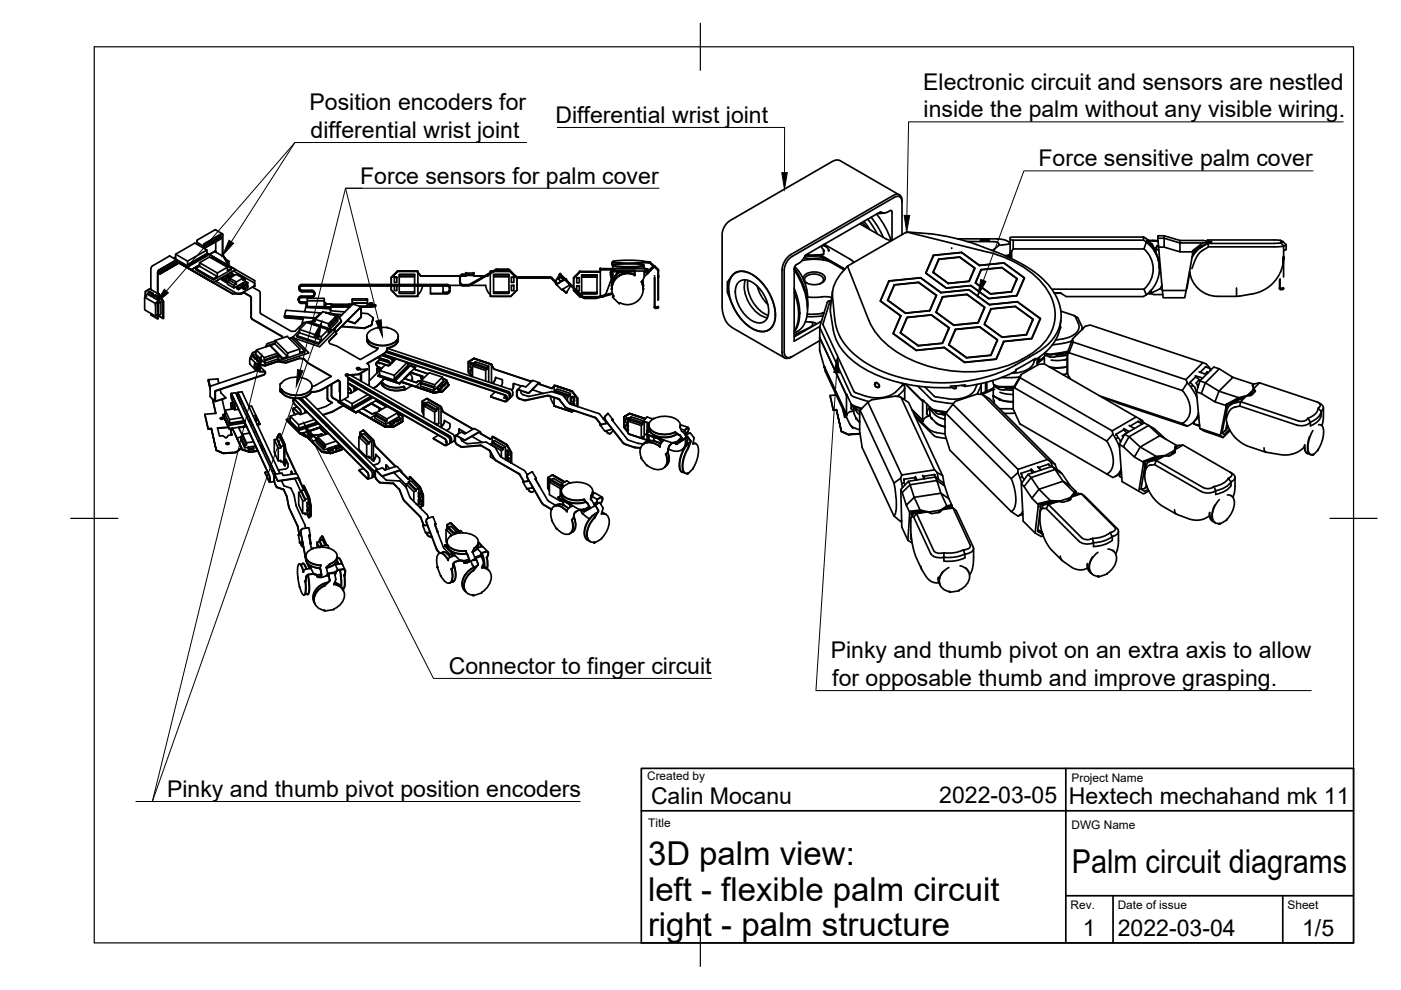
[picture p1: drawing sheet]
<svg xmlns="http://www.w3.org/2000/svg" width="297mm" height="210mm" viewBox="0 0 297 210" stroke-linecap="round" stroke-linejoin="round" font-family="sans-serif">
<defs><g id="words">
<g font-size="7">
<text x="137.4" y="183.5">3D palm view:</text>
<text x="227.3" y="185.2">Palm circuit diagrams</text>
<text x="137.4" y="191">left - flexible palm circuit</text>
<text x="137.4" y="198.5">right - palm structure</text>
</g>
<g font-size="4.9">
<text x="65.6" y="23.3">Position encoders for</text>
<text x="195.7" y="19">Electronic circuit and sensors are nestled</text>
<text x="65.8" y="29.2">differential wrist joint</text>
<text x="117.8" y="26">Differential wrist joint</text>
<text x="195.8" y="24.8">inside the palm without any visible wiring.</text>
<text x="220.2" y="35.3">Force sensitive palm cover</text>
<text x="76.3" y="38.9">Force sensors for palm cover</text>
<text x="95.2" y="142.8">Connector to finger circuit</text>
<text x="176.1" y="139.5">Pinky and thumb pivot on an extra axis to allow</text>
<text x="176.5" y="145.4">for opposable thumb and improve grasping.</text>
<text x="35.4" y="168.9">Pinky and thumb pivot position encoders</text>
<text x="138" y="170.6">Calin Mocanu</text>
<text x="199.1" y="170.3">2022-03-05</text>
<text x="226.6" y="170.4">Hextech mechahand mk 11</text>
<text x="229.6" y="198.6">1</text>
<text x="237" y="198.4">2022-03-04</text>
<text x="276.1" y="198.6">1/5</text>
</g>
<g font-size="2.5">
<text x="137.2" y="165.4">Created by</text>
<text x="227.2" y="165.8">Project Name</text>
<text x="137.4" y="175.4">Title</text>
<text x="227.2" y="175.8">DWG Name</text>
<text x="227" y="192.7">Rev.</text>
<text x="237" y="192.7">Date of issue</text>
<text x="273" y="192.7">Sheet</text>
</g>
</g></defs>
<!-- layer: Visible -->
<g fill="none" stroke="#000" stroke-width=".36">
<path d="M32 56.9v4.5l-.2-.2 .2 .1-.2-.1-1 .6v.8M33.4 57.7v4.5M33.5 58l.3 .1M33.7 57.2l-.3 .5M33.8 57.8v.2M33.8 58l4.2-2.3-4.1 2.4M33.9 57.6l-.2 .4 .2 .1M33.9 57.7l-.1 .1M35.9 54.3l-3.6 2.1-.3 .5M36 54.3l1.4 .8M36 54.3h-.1M37.2 53.9l2.6 1.5v.7"/>
<path d="M37.2 54.8l-.2 .1M37.2 54.5l-.4 .2M37.3 55.2l-3.8 2.3v4.7l.2 .1-2-1.1-.9 .6v.8M37.3 55.7l-3.4 2M37.3 55.2l.1 .1M37.4 55.3l-.1 .3-3.4 2M37.5 55.4l11.8 6.9h1.9l.4-.3 1.4 .8 .2 .4v4l.2 .4 6.5 3.8M37.5 55.4l-.1-.3h-.1l-3.6 2.1M37.5 55.4l-.2 .3M38 55.7l11.3 6.5h1.9l.4-.3 1.4 .8M39.8 56.1l4.1-2.4 .2 .2-4.1 2.3zM40.6 57.2l4.7 2.8z"/>
<path d="M41.5 56.9l.8-.5 3.8 2.2-.8 .5zM41.5 56.9v.3l3.8 2.2v-.3M41.9 50.8l-.1 .6 1.4 .8M42.2 51.6l-.4 .2M42.3 56.4v-.7l2.1-1.2 3.8 2.2v.7l.8-.5M42.3 56.2l-1.7 1M42.3 55.7l3.8 2.2M43.2 51.9v.2M43.2 51.9l.1-.2 3.8-2.1 .1 4.7M43.9 53.7v-.7l-2.6-1.5-4.1 2.4v1l2.8 1.6M43.9 53l-4.1 2.4M44.1 53.9v.2l-4.1 2.4v-.3"/>
<path d="M45.1 54.8l.2-.1 3.7 2.2v.3l-3.7 2.2M45.3 54.5l4.7 2.7-4.7 2.7M45.3 54.5l-1.4-.8 10.1 5.8v1.1l-.5 .3 1.4 .8M45.3 54.5l-.5 .2M45.7 48.7l1.4 .9M45.7 48.7l-3.8 2.2M45.7 53.4l-.1-.1-1 .6v.2M45.7 51.3v2.2l-.2-.2 2 1.1 .9 1.6M46.5 49.9l.4 .2M46.8 50.2l-3.5 2-.2-.1 .2-.4 3.8-2.2 .1 .2v4.5l.3 .2M46.8 50.2v.3M46.9 50.4l-3.7 2.2"/>
<path d="M46.9 50.2v.2M46.9 50.2h-.1l-3.6 1.9M46.9 50.4l-.1 .3-3.5 2M47 59l.4 .2v.4l-.4-.3v-.3l.8-.4 .3 .2v.3M47.2 54.3l.3 .1zM47.4 54.4l1 1.6v.3M47.5 54.4l.9 1.6M47.6 54.7l.2 .1M47.6 59.4l-.2 .2M47.6 59.4l.4 .2M47.7 54.8l.8 .6M48.1 58.8l-.7 .4"/>
<path d="M48.2 55.6l.3-.2v1M48.2 55.6l.2 .1M48.2 59.7l1.4 .8v.6l-1.4-.8zM48.2 59.7l.5-.3 1.4 .9-.5 .2M48.2 56.7l-2.1 1.2v.7M48.2 59.8l-.2 .1M48.2 58.3l.4 .2v.3l-.4-.2v-.3l.8-.4 .4 .2v.3M48.3 55.8l.1-.1v.3M48.3 56v.2M48.7 59.4v-.4l1.4 .8v.5M48.7 59l1.4-.8 1.4 .8v.4l.5-.2M48.7 59.1l-.3-.2-.8 .5v.3l.4 .2v-.3l.7-.4"/>
<path d="M49 58.8l-.1-.1v.2M49.4 58.1l-.8 .4M49.8 58.3l-.2-.1-1 .6M50.5 58.4l1.5 .8v.5l-2.4 1.4M51.5 59l-1.4 .8M52.6 59.9l-.8 .5v.3M83.6 58.8v1.1h.5v-1.1h-.5h.5M84.3 57.5l-1.3 1.4zM84.3 57.5h4h-4l-1.3 1.4v1.4v-1.5zM84.3 57.5h4.3M84.3 57.5h.1M84.6 58.2h3.3z"/>
<path d="M84.6 58.2v.4h3.3v-.4M84.6 58.6h3.3M84.6 58.7v1.6M87.9 58.7v1.6M88.3 57.5h.1M88.3 57.5l.9 1M88.6 57.5h-4.3M88.6 57.5v2.8M88.6 57.8l.6 .7M89.2 58.5h8.3zM97.6 59.8l.1 .3 .4 .2M98.1 58.1h.6"/>
<path d="M98.1 58.4h2.1M98.1 58.3h2.1M98.1 58.4h-.3l-.2 .5 .1 1.3 .4 .3M98.1 58.3a.6 .6 0 0 0-.6 .6M98.1 58.1a.64 .64 0 0 0-.6 .6v1.3a.6 .6 0 0 0 .6 .6M98.7 58.1h.1v-.2h1.6v.6h2.3h-2.3M98.8 58.4v.1h-1.1M100.4 58.4h-.1M100.4 58.3h-.1M103.1 58.5h.3zM103.6 58.3l-.2 .2M103.9 58v4.8h4.4l1.3-1.3v-2.6v2.6l-1.3 1.3h-4l-.9-1-.4-1.3"/>
<path d="M103.9 57.5h.5zM103.9 57.5v.3M104.3 57.5l-.3 .2M104.3 57.5h.1M104.6 58.2h3.3zM104.6 58.2v.4h3.3v-.4M104.6 58.6v3.3M104.9 57.5h3.2M105.1 57.3l-5.5 3.1M105.1 57.3l2.7-.1 1.6 1.5 .3 .2 6.9-.1 .4 .2M107.9 58.6l-3.3 .1M107.9 58.7v3.2"/>
<path d="M108.1 57.2l1.5 1.5h7.2l1.4 1.4M108.1 57.2l-.5-.2-2.4 .1-5.6 3.2M108.4 58.8h.5h-.5v1.1h.5v-1.1M117 59l1.2 1.2M117.7 59.9l1.4 1.6 1.7-1.1-.1 .1 .3 .1M117.7 59.8h.1M118.5 59.1v.1M118.5 59l.2-.2-.2 .2M118.5 59.2l.4 .5M118.7 58.2l-.9 1.5M118.7 58.2h.1M118.7 58.1l.5 .7 4.4 4.3 .4 .2"/>
<path d="M118.7 58.8h.2M118.8 58.1l4.8 4.8 .4 .1a11.6 11.6 0 0 0 5.8-.9M118.8 58.1l.5 .6M118.8 58.1h-.1M118.9 58.8l.6 .5-.6-.5M119.3 58.7l4.3 4.3 .4 .2M119.7 59.3h-.2M121.6 58.9l1.4-1.3zM121.6 58.9v2M122.3 58.9v1.1h.5v-1.1h-.5h.5M123 57.6h4.3h-4.3M123.3 58.3h3.3z"/>
<path d="M123.3 58.3v.4h3.3v-.4M127.3 57.2h.2M127.3 57.1h.2M127.4 57.1h2.9h-.3a.57 .57 0 0 0-.5 .6v.7M127.4 57.2h2.4M129.5 58.4l.4 1.7M129.6 58.1v.1M129.6 58.3v.1M129.6 58.4l.4 1.5M129.6 58.2l.4 1.7M129.6 59.1l-1.3 3.4M129.8 55.8l.2-.2-.1 .2"/>
<path d="M129.8 59.7l-.1 .8zM129.8 59.7l-.1 .9M129.8 59.7l-.1 1.2M129.9 55.8v.4M129.9 56.2l.1 .2M129.9 56l.1 .2M129.9 57.4v.9l-.2 .6M130 56.4l-.2-.2 .1-.7a23.4 23.4 0 0 1 8 .1l.7 .8M130 57.3h.3v.2l4.3 .1M130 57h.3M130 57.4h.1M130.1 57h-2.8v5.8"/>
<path d="M130.1 57.4l-.5 .2-.1 .7M130.1 57.3a.6 .6 0 0 0-.6 .6M130.1 56.2l2.1-.2a13.4 13.4 0 0 1 4.4 .2 19.9 19.9 0 0 1-6.5 .1M130.1 55.6l3.2 .2 3.1-.2M130.1 55.7l3.2 .2 3.1-.2M130.1 57.4h.2M130.3 57h7M130.3 57l6.3-.1 .6 .1M130.3 57.6h4.3M130.3 57v.6M130.8 57.6v.2h.6v-.2M131 57.8l-.8 .9-.3 .7 .6-1 .6-.6"/>
<path d="M131.2 57.8l-.7 .6-.6 1.1M131.4 57.6h.1zM131.7 57.5l-.3 .2 .2-.1M131.7 57.6v.2h.5v-.2M132.8 57.6v.3M134.3 58.1h.3M134.6 58.3h.1M134.6 57.6v.7M134.6 58.3a3.3 3.3 0 0 0-4.9 3 3.3 3.3 0 0 1 4.9-3 3.3 3.3 0 0 0-3.9 .6 3.3 3.3 0 0 0-.6 3.9M134.6 58.3a3.3 3.3 0 0 0-4.9 2.9M136 59.7a3.4 3.4 0 0 1-.6 4 3.4 3.4 0 0 1-3.9 .6l-.2 .1-1.4-1.4M136 59.8l.4 1.5"/>
<path d="M136 59.7h.1M136 59.7l.4 1.5M136.2 59.5l.2 1.4M136.2 59.5l.2 1.1M136.2 59.5l.2 1-.2-1M136.4 55.7h.1M136.5 55.6l1.3 .1 .8 .9-1.9 2M136.6 56.3a19.9 19.9 0 0 1-6.5 .1M136.6 57.6v.7M136.6 58.3l-.1 .7-.5 .7M136.7 58.5l-.1 .1M136.8 57.5v.3h-.2"/>
<path d="M137 57.5l-.4 .5M137.1 57.7h.2zM137.1 57.7l.1 .2 .2 .1M137.2 57.7h.1M137.2 57.4l-.6 .2M137.2 57.4l.1 .3M137.2 57.4l.1 .2M137.2 57.5l-.6 .1M137.2 57h.1M137.3 57v.4l-7 .2M137.3 57l.1 .6M137.4 57.6l.3-.3-.5 .5"/>
<path d="M137.5 55.6l-1 .1M137.5 55.7l.3 .1M137.8 55.8l.7 .8-1.2 1.3-.1-.1M138.5 56.4l-1.1 1.1M138.5 56.5l-.8 .8M138.6 56.3l.9 .8M138.6 56.4l.9 .9v.3M138.6 56.5h.2M138.7 58.5h.1M138.7 58.8v6.3M138.8 56.5l.7 .7M138.8 58.8v6.3"/>
<path d="M139.6 58.8h.1M139.5 57.2l.1 .2M139.5 57.1l.1 1.6M139.6 57.6l-.1 6.1M139.6 58.8v-.3v5.1M154.7 59.6l-.5 .2M155.1 58.6l-.9 1.2v2.2l.9 2.3M155.1 58.5a2.93 2.93 0 0 1 4.2-.4 10.7 10.7 0 0 1 5 9.6 2.81 2.81 0 0 1-4.3 2.2 10.4 10.4 0 0 1-4.9-5.6M155.7 58a3.7 3.7 0 0 1 4.5 .7 10.6 10.6 0 0 1 4.1 9 2.74 2.74 0 0 1-4 2.3 10.4 10.4 0 0 1-5.7-9.9l.2-.9zM156.3 57.7l-.4 .1M156.5 59.9a2.55 2.55 0 0 1 3.6 .4 7.6 7.6 0 0 1 2.8 6.4 2.07 2.07 0 0 1-1.3 1.7 2.07 2.07 0 0 1-2.2-.4 7.5 7.5 0 0 1-3.4-6.9zM158.1 59.3a6.9 6.9 0 0 0 2.8 7.3l1.2 .6 .6 .2"/>
<path d="M158.6 59.4a7.3 7.3 0 0 0 4.3 7.5M168.4 57.2a13.8 13.8 0 0 1 2.6 10.3 4.4 4.4 0 0 1-2.6 3.2M168.4 57v15.3l5.4-3.1M168.4 56.8a14.5 14.5 0 0 1 2.8 8.1M168.5 56.5l1 1.2 .6 1M168.9 56.1l-.4 .4-.1 .5a14 14 0 0 1 2.8 8.5M169.3 55.9l-.5 .2M170 55.3l2.8-.3h1.3l1.7 .4M170.1 58.7l.9 2.5 .2 1.9M170.3 59.2v-.4l.3-.5 .7-.4 1-.2h.9l.9 .2 .6 .5 .3 .5-.2 .7-.4 .3-1.5 .5-1.5-.2-.6-.3-.4-.5M170.5 54.6h.1M170.7 54.2l-.7 1.1-.7 .5"/>
<path d="M173.8 54.2l5.1 3.1v-.1M173.8 54.2h.1M173.8 54.2h-3.1M174 54.1l5.1 3M174.1 54.1l5 3M174.1 54.1l-3.4 .1M174.3 52.1l-.1 .3 .4 .5v1l-.5 .2M174.3 54.6l.3 .5M174.4 54.6l-2.1 .2-1.8-.2M174.6 51.9v.1l-.4 .1M174.6 53.9l-3.7 .1M174.7 52.1l.8 .5 .2 .5"/>
<path d="M174.8 51.8l5.5 3.2 .7 .6M178.7 57.6a7.3 7.3 0 0 0-2.2 5l.5 5a12.8 12.8 0 0 0 6.2 9.1l2.2 1.3 2.1 .9 4.2 1.4 4.8 .7 3.9 .2 4.6-.4 4.6-1 4.2-1.6 4.5-2.5M179.7 56.4l-1.1 1.2M182.3 47.4l5.6 3.3M182.5 47.3v.3M182.7 47.2l1.2 1.2M183.2 46.9l1.2 1.7M184 46.5l2 3.1M184.7 46.1l1.6 2.3 1 1.9M185.8 45.4a17.5 17.5 0 0 1 3.1 5.6l-1-.4M187.5 45.2l-1.5 .1M188.5 59.6l6.7-.7 4.3 3.1 5.9-.6 4.4 3.2 5.9-.6 4.9 3.5-1.8 4.3-5.9 .6-1.7 3.8-6.7 .6-4.3-3.1-6 .6-4.9-3.6 1.6-3.7-4.3-3.2z"/>
<path d="M188.5 59.6l-.1 .3M188.5 59.6l6.7-.7 4.3 3.2M188.5 59.6l-1.8 4.3M189.1 45v6M189.1 45l-.2-.4-.2 .1a1.49 1.49 0 0 1-2 .2l-16 9.3M189.4 41.5l-21.7 12.5-1.2 1.1-.5 1.1-.2 1v17.5M189.4 41.4a1.14 1.14 0 0 1 1.3-.1 1.14 1.14 0 0 1 .6 1.2M190.7 41.3l-12.5-7.2-.9-.2-.8 .3-21.6 12.5-1.1 1-.5 1.1-.2 .7v15.7l.5 2.3 .6 1.1 1.2 1 10.9 6.3M191.2 42.5v7.2M191.3 42.8a1 1 0 0 0-.5-1.1 1 1 0 0 0-1.2 .2l-21.7 12.5a3.7 3.7 0 0 0-1.6 2.8v17.5a1 1 0 0 0 .5 1 1 1 0 0 0 1.1-.1M192.2 49.2l4.7 .3a59.7 59.7 0 0 1 15.4 4.4l4.9 2.4 1.8 1.1 1.9 1.6 1.3 1.3 1.1 1.5 .8 1.4 .6 1.7 .3 1.6-.1 1.4-.3 1.5-.7 1.5-1.7 2.1-1.6 1.3-2.3 1.4M194.8 59.9l3.8 2.7-1.5 3.3-5.1 .5-3.8-2.7 1.4-3.3v.2"/>
<path d="M194.8 59.9l-5.2 .5M195.2 58.9h.1M196.3 57.9l1.7-3.7 5.9-.7 3.7 2.8 5.2-.5 4.3 3.1M196.3 57.9l4.3 3.2M197.9 57.8l3.2 2.3M197.9 54.1l-1.6 3.8 4.3 3.2 5.2-.5 3.8 2.7 6-.6 1.6-3.8-4.3-3.1M199 55.1v-.2l-1.2 2.9 3.2 2.3M201.8 52.6v.1M203 50.6h8.4M203.5 54.5l-4.5 .4M203.5 54.5l3.2 2.3-1.2 2.9-4.5 .4M203.9 53.6l3.8 2.7"/>
<path d="M203.9 53.5l-6 .6-.1 .4M205.1 51.2l6.2 .1 .4 .2 .1 .5-1 .9M205.4 59.6l-4.3 .5M206.5 57.2l.1-.4-3.1-2.3-4.4 .5-1.2 2.7M206.6 56.8l-1.2 2.9M207.8 50.9h1.9zM207.9 50.9h1.6M209.3 53.4l-17.1-4.2-12.5 7.2 4.5 11.5a17 17 0 0 0 9.3 8.5 28.1 28.1 0 0 0 22.1 .3l1.1-.5M209.3 53.4a21.6 21.6 0 0 1 12.6 7.9 9 9 0 0 1-1.6 12.4l-1 .9-2.6 1.6M210.8 52.9l-.4 .2M211.4 50.6l1.8 .3 1 .7-1.6 .3M212.4 56.8l-4.4 .4v.1"/>
<path d="M212.4 56.7l3.3 2.4-1.2 2.8-4.5 .4-3.2-2.3 1.2-2.8M212.6 51.9l-.8 .1M212.9 55.7l-5.2 .6M213.8 54.2v.3M213.9 54.2l-.1 .3h.1M214 54.1l-.2 .4M214 54.1l-.4 .4M214.1 54l-1 .2M214.2 53.7l-.3 .9M214.2 53.6l-.3 1M214.2 50.8l.6 .1M214.5 53.3l-.3 .1"/>
<path d="M214.8 52.8l-.3 .5v1.6M215.5 59.5l.1-.4-3.2-2.3-4.4 .4-1.1 2.8M215.6 59.1l-1.2 2.8M217.1 59.1v-.2l-1.6 3.8M242.4 50.9a7 7 0 0 1 0 12h-16.4l-1.2-.8h-1.3M242.4 50.2l1 .7M242.4 50.3v.6h-27.6v1.9h27.7M242.4 50.3h-28.2v4.4M242.5 52.8a5.6 5.6 0 0 1 0 8.5M243 51.3l-.5 1.5M243.1 51.1l2.5 .1M243.1 51h2.4"/>
<path d="M243.3 51.3l.9 .4M243.3 51.5l.8 .4M243.3 51.3v.2M243.3 50.9l.3 .1M243.4 51.5v.1M243.4 50.9h-.1M243.4 50.9h.1M244.1 51.9l.4 .4 .2 .8M244.1 51.9l-.2 .2M244.4 52l-.2-.3 .6 1.5M244.7 53.1a7 7 0 0 1 1.1 3.8M244.8 52.7l.2 .3"/>
<path d="M244.9 52.7l.2 .3M245 53.5l-.2-.8 .2 .9M245 52.6l.1 .3M245.1 52.6l-.4 .2M245.3 52.1l-.3 1.1M245.3 52.2l-.2 .5M245.5 54.8h.1M245.5 54.9h.1M245.6 55h.1M245.6 52l-.3 .1 .3 .1M245.6 52.4h1.2M245.7 53.1l-.6-.4-.1 .6 .2 .6a7 7 0 0 1 .6 2.9"/>
<path d="M245.8 56.5h.1M245.8 56.6h.1M246.8 50h-1.3l1.1 13.1h4.6l.3-1.5h-5.1M246.8 50.5l3.4 1v1.9l-3.4-1zM246.8 50l3.4 1v.5M246.8 50v.5h-1.3M250.2 51h4.8l1.2 .1v.3l-1.2 .1-2.2 1.7v.8l-1.3 7.6M250.2 51.5h4.8M250.2 53.4h2.6M252.2 57.5a6 6 0 0 0 6 5.3h4M252.2 57.9h.1M252.2 57.8l-.7 3.6"/>
<path d="M253.5 53v.4M253.5 53v.2M254.2 52.5h.2M254.4 52.5l-.7 .7-1 1.4M255.1 52l-.4 .1-1.9 1.5M256.1 51.1h.1M256.1 51.6v-.2l-1.7 1.1M256.1 51.6l-2.1 1.3-1.3 1.7M256.1 51.6l.1 .7-1.4 .9-.7 .6-.6 1.1-.8 2.1M256.1 50.9v.2l.8 .1v.1l-.8 .1M256.1 51.6h14.1M271.3 58.1l-1.4 2-2.1 1.4-1.7 .7-3.3 .6"/>
<path d="M271.3 59.3v1.8M271.4 59.1v2M271.5 51l.6 .2-.7 .3-1.2 .1M271.5 51.4l.7 .7M271.5 51.4v.1M271.5 51l-1.3-.1h-14.1l-.4 .2M272 51.2l.7 .7M272.1 55.8v-1.3v1.8M272.2 55l-.1-.5v4.2M272.2 52.1l-.1 3.5-.7 2.3M272.2 52.2l-2 .1h-14M272.7 51.9l-.5 .2"/>
<path d="M272.7 51.9v1l-.5 .2M30.7 63l2.3 1.4M30.8 62.9v-.3l.5-.2 2.8 1.6M30.8 62.6l.3 .2-.4 .2v2.7l2.3 1.3M31.4 61.9l.8 .5 .3-.2v.4l-.3 .2-.8-.4v-.5l.3-.1 .8 .4M32 66.5v.3l1.4 .8M32.2 62.4v.4M32.7 62.6l.7 .5M33.4 64.1l-.4 .3v2.6l.4-.2M33.5 66.9l-.1 .7v-.8l1.2 .7M33.6 62.3l1 1.7zM33.6 64.3l.5-.3v2.7l-.5 .2z"/>
<path d="M33.6 64.3l-.2-.2v2.7l.2 .1M33.7 62.9l-.8-.4-.2 .1v.5l.7 .4 .3-.2v-.4l-.3 .2v.4M34.6 64v3.5M34.6 64v3.5l-1.2-.7M34.6 63.9v3.6M49.3 62.2v.1M50.2 60.8l.4 .3v.3l-.4-.2v-.4l.7-.4 .4 .2v.4l-.7 .4M50.2 62.2l1 .1zM50.2 62.2l-4.5-2.6 3.8-2.1 4.5 2.5v.6l-2.8 1.6M51.3 60.6l-.7 .5M51.4 60.1l.4 .3M51.4 60.9l.4 .2v.3l-.4-.2v-.3l.8-.5 .4 .2v.4l-.8 .4"/>
<path d="M51.6 61.9l-.4 .3M52.2 60.4l.4-.1v-.4l-.4-.2-.8 .4v.4l.4 .2M52.6 60.6l-.8 .5M52.9 76.3l.1 .8 1 1.1M53 62.7l.3 .5v4.1l.2 .3M53.1 75.9l.5-1.1 .6-.2-.6 .2-.5 1.1v.1M53.1 75.9l1.3 1.4 1.8 .2 3.8-1.3M53.1 75.9v.1l-.2 .3M53.5 67.7l6.4 3.6-.1 .4M53.6 60.9l.4-.3zM53.6 75.3l.5 .5M53.9 78l.1 .2"/>
<path d="M54 77.7l1.2 .1M54 78.3a1.92 1.92 0 0 0 1.9 .5M54.1 77v.1M54.2 77.1l-.2 .2 .1 .9a1.87 1.87 0 0 0 1.8 .5M54.2 77l-.3 .3v.8M54.2 74.5l.2 .2v-.5l2.8-.9 1.6 1.6v.4M54.2 77l.2 .2 1.8 .3 2.6-.9 1.8 .3 2.9-1 .9 .2 .9 .8 5 2.9-3.4 1.9M54.4 74.4l-.2 .1v.5l2 2M54.4 74.2l1.6 1.6M54.5 76.2l.4-.2 .6 .5v.4l-.5 .1M54.5 78.6l-9.8 3.2M54.6 75.7l-.5 .1v.4l-.5-.6v-.3l.5-.2 .5 .6v.3l-.5 .2"/>
<path d="M54.9 61.6l.3 .5v4.1l.2 .4 6.4 3.7 .8-.1 1.8-1.8 1.9-.3 1.5-1.5h.2h-.2l-2 2M55.2 77.8l1 1M55.5 76.5l-.5 .2v.3l-.5-.5v-.3l.5 .5M55.9 79.5l-10.2 3.4v2.2l2.2-.8-1-1-.2-.7M55.9 78.8l.3 .2-.3 .5-10.2 3.3-.1 .2M55.9 78.7l.4 .1a.56 .56 0 0 1-.4 .7M56.2 76.5l2.8-1v.6l-2.8 .9zM57.3 73.3l1-.4 2.7 2.7-1 .3zM57.3 73.3h.1M58.3 72.9v-.7l2.6-.9 2.7 2.7v.7l1-.3M58.3 72.3l-1.7 .6-.3 .6M58.3 72.8l-1.9 .6 .1 .1"/>
<path d="M58.3 72.2l2.7 2.7M58.8 76.6l-2.6 .9-1.8-.2-.2-.2 .2 .2 1.8 .2 2.6-.8 1.8 .3 2.9-1 .9 .1 .9 .9 4.9 2.8M58.8 74.9l-2.8 .9v.5M59 75.5l-.2-.2-2.8 1 .2 .2M59 76l.7 .7M59.7 76.7v.1M60 75.9v.3l-1.2-1.1 1.2 1.1M60.3 67.1v.1M60.3 67.2l.2 .2 3.7 .3M60.3 67.1l.2-.2 6.4 .5M60.4 67.2l.1-.2 6.3 .5M60.4 67.2l.1 .1"/>
<path d="M60.5 67.3l3.8 .3-.3 1.2M60.6 65.9l-.3 1.1M60.6 65.9l.1-.1 7.5 .6M60.6 76.9v.1M61.3 71.7l.9-.2 3.3 3.3-5.8 1.9M61.4 71.9l.5-.2 2.7 2.7v.3l-4.6 1.5M62.9 71.2l.6-.6 4.6 1.5-.6 .6zM62.9 71.2v.2l4.6 1.6v-.3M63.3 63.5v.2a.64 .64 0 0 0 .6 .6h1.3M63.4 63.6a.55 .55 0 0 0 .5 .6M63.4 61.1v.2a.6 .6 0 0 0 .6 .6h2.1h.3l.2 .5M63.4 60.9v.2"/>
<path d="M63.4 60.9a.6 .6 0 0 1 .6-.6h30.8a.6 .6 0 0 1 .6 .6M63.4 63.6l.2 .4zM63.4 63.5l.1 .3 .4 .2M63.5 61.1l.1 .3 .4 .3 2.1-.1a.6 .6 0 0 1 .6 .6M63.5 69.8l4.6 1.6M63.5 61.1l.1 .2 .4 .2h2.1a.62 .62 0 0 1 .6 .8M63.5 75.9v.1M63.6 74l-2.6 .9v.7M63.9 62.8h2.2M63.9 63h2.2M63.9 64h1.3M63.9 64.2h1.3"/>
<path d="M63.9 63a.6 .6 0 0 0-.6 .6M63.9 62.8a.65 .65 0 0 0-.6 .7M64 60.4h30.8M64 61.8h2.1M64 60.4a.6 .6 0 0 0-.6 .6M64 61.8a.51 .51 0 0 1-.5-.6l.1 .2 .4 .3h2.1a.6 .6 0 0 1 .6 .6M64.4 76.1h.1M64.9 65.1h-.1l-.2 1M65.2 63.8h3.5v.9h.3v-.6h-.3M65.2 68.4l.1-.2 5.8 2-3.3 3.3-5.8-1.9 1.5-1.5M65.3 76.9v.1M65.4 65.2l4.7 .3v.4"/>
<path d="M65.6 68.5l4.6 1.5v.3M66.1 61.8a.6 .6 0 0 1 .6 .6M66.5 68.1l.3 .1v-.5l2.9 .9M66.6 62.3l-.1 .2-.4 .3M66.6 62.4l-.2 .4-.3 .1h-2.2a.57 .57 0 0 0-.6 .6M66.6 62.4a.52 .52 0 0 1-.5 .6M66.7 62.3v.2a.6 .6 0 0 1-.6 .6h-2.2l-.3 .1-.2 .4M66.8 67.7l-.3 .4v.5l3.5 1.2M68.7 63.8v-.5h-3.5v1.7h3.8v-.3M69.2 66.3l.9 .3M69.6 69.9l-1.5 1.5v.7M69.9 66.4h-.6l.3-.1 2.3 .8 .5 1.1-4.9 4.8"/>
<path d="M70 69.2l1.6-1.6v.5l-1.6 1.7zM70 66.3l1.7 .6M70 66.3h-.1M70.1 65.5l-.1 .4 3.1 .2M70.2 70l-.6 .6v-.7l-4.6-1.6-1.5 1.5v.8M70.3 64.7l3-.1h-3v.3l3.7-.1M70.3 65.1h3.9M70.7 66.8l.9 .3M70.7 66.6l1.9 .1M71.2 69.4l-.2 .4 .1-.3M71.3 67.5v-.5l-1.6 1.6v.5M71.3 67l-2.8-.9-1.7 1.6"/>
<path d="M71.3 67.4h.1M71.3 67.5l.3-.4-.1 .4M71.4 70.7l-1.7 1.7M71.6 67.6l-.3-.1-1.6 1.6 .3 .1M71.6 66.9l.3 .2 .5 1-1.5 1.5 .5 1.1-1.7 1.7 .2 .5 1.5 .5 5 2.8 3.4-1.9M71.6 66.9l.2 .1M71.7 67h.1M72.4 69.3l4.9 .3M72.5 69.2l4.8 .3M73.3 79.6l.4 .3 .1 .3-.1 4M73.6 68l1.6 .6M73.7 68l1.5 .5 1.3-1.3v-2.1l-5.3 5.3"/>
<path d="M73.7 79.9l21.6 12.5a1.13 1.13 0 0 1 .3 1.5h-.2M73.8 79.5h.2M73.8 79.4h-.3l-.3 .1M73.8 79.5l-.4 .2M73.9 64.5v.6M74 64.7h-.7v.1M74 64.7h.1M74.1 79.5l-.6-.2-.3 .2 .1 .1M74.3 65l-9.4 .1v-.7h.3h-.3v.8h5.4h-5.4M74.4 79.6l21.6 12.4a1.19 1.19 0 0 1 .3 1.5l-.7 .4M74.7 64.5l-5.7-.1h1.3v.8h-5.4M74.7 64.6v-.3h3.2v.6h-1.7"/>
<path d="M74.7 64.3h3.2M74.7 64.2v-.5h3.2v.5M74.7 63.7v-.3h3.2v.3M74.7 79.5v.3M74.8 64.5l-2.8 2.8M74.8 64.5l1.8 .5M74.8 79.5v.3M76 67.9h.1M76 67.9l-.2 .1M76 79.3l-2 .2M76.1 78l.4 .4M76.1 78.1l.4 .3"/>
<path d="M76.1 78l-.3-.1-.2 .2 .4 .3 2-.1-1.9 1.1M76.1 78.1l-.3-.1-.2 .2M76.4 65l3.2-.1v-.3h-.6h.6v.4l-1.3 .1zM76.5 78.3v.1M76.5 79.2v1.2M76.5 67.3l-1.3 1.2M76.5 65.1l-5.3 5.3M76.5 65.1v2.2M76.5 79.1v1.7M76.6 66.4l1.4 .1 1.1 .9-.3 1.6 .3-1.6M76.6 65.1h1.7M76.6 79.1v1.8"/>
<path d="M77.8 71.3a2.02 2.02 0 0 0 1.8 1.8 4.2 4.2 0 0 0 4.7-1.3l.1-.5M77.8 72a1.93 1.93 0 0 0 1.6 1.7l.7 .2M77.8 71.7a2.17 2.17 0 0 0 2.3 2.1M77.9 78.2l-1.9 1.1-1.9 .2M78.3 70.3l.5-.3a5.7 5.7 0 0 1 3.3-.6v.1a2.72 2.72 0 0 1 2.3 1.6 2.11 2.11 0 0 1-2 2 4.4 4.4 0 0 1-4.4-1.1 1.24 1.24 0 0 1 .3-1.7zM78.3 65l1.3-.1zM78.4 64.4v-.2h.6v.2M78.4 64.3h.6M78.8 68.9l-1.5 .7 1.5-.6M79 64.5l-.6-.1v.5h.6v-.4h-1.1M79.8 76.9l.8-.6 2 .7M79.9 78.2v.9"/>
<path d="M80.1 73.8h.1M80.1 73.8l-.3 .5M80.1 78.1h-.2l.1 1M80.1 78.2h-.1M80.1 78.2l.7 .1M80.1 78.2l.6 .2M80.1 75.8l.2 .1M80.2 75.7l.1 .1M80.3 76.9v.1M80.3 77.9l-.3 .2M80.3 77h.3M80.3 75.9l2.1 .7 .2 .2v.6h-.4l-2.2-.6a.62 .62 0 0 0-.3 .6 .62 .62 0 0 0 .5 .5l.7 .2"/>
<path d="M80.3 75.8l1.9 .6M80.5 78.5l3.1 1.1v.7M80.5 78.5v1.1l3.4 1.1M80.5 78.5l-2.2 2.3M80.5 77v.1M80.6 76.3l.4-.1 1.4 .5M80.7 76l-.2 .2M80.9 75.4l1.8 .6M80.9 76.1l-.5 .2M81 76.2l.2 .3M81.1 75.2l1.8 .6 .4 .5M81.2 75.2l-3.3 1.9"/>
<path d="M81.2 75.2l25.8 8.6a.84 .84 0 0 1 .2 1.3l-3.1-1M81.3 75.1l25.7 8.6 .3 .1 .3 .6M81.7 77.4l-1.2 1.1M81.8 74.7l25.7 8.5 .3 .2 .2 .5M81.9 74.5l25.8 8.6M82 74.4l25.7 8.6a.91 .91 0 0 1 .3 1.5M82.1 73.8a1.62 1.62 0 0 1-.9 1.3l-3.4 2 .3 .2 .2 .3v3.8M82.1 73.8v.1a1.6 1.6 0 0 1-.9 1.3M82.1 73.9l26.1 8.6 .3 .2 .2 .5M82.2 76.4l.3 .2 .2 .5M82.4 76.7l-.2 .1M82.7 75.9l.2 .2 .3 .5"/>
<path d="M82.7 77.1v.1M82.7 77.2l-.2 .3h-.3l-1.9-.6-.4 .1-.1 .2 .2 .5 1 .4M82.9 76.1l.4 .2M83 75.7l.4 .7M83.1 77l-.5 .5M83.1 75.9l-.2 .2M83.2 76.7l-.1 .3M83.3 76.4v.2h-.1M83.4 76.4v.1M83.4 76.5l-.2 .3M83.6 60.6v1h.5v-1M83.9 76l-.6 .8"/>
<path d="M84.4 71.7a2.17 2.17 0 0 1-2.3 2.1M84.4 72a1.93 1.93 0 0 1-1.6 1.7l-.7 .2M84.6 61.9h3.3M84.6 60.6v1.3M86.3 76.9l-2.7 2.7M86.5 77v.4M86.8 77.5v.3l-2.9 2.9v-.3M86.9 79.2a1.3 1.3 0 0 1 .4 1.6l.1-.5M87 78.9l-1.3 1.4 2.6 .8 .4-.4h.6h-.6l-.4 .4-2.6-.8 1.3-1.4 2.6 .9-.3 .4 .3-.4zM87 79l-1.2 1.3M87 79l2.6 .9-2.6-.9-1.2 1.3M87.9 60.6v1.6h-3.3v-.3"/>
<path d="M88.1 78l-3.4 3.3-3.2-1M88.1 77.9l-1.6-.5 1.6 .5-.4 .3 3 1.1M88.1 77.9l-.3 .4 .3-.3M88.1 77.9v.1M89.6 60.6a3.4 3.4 0 0 1-1.3 2.2h-4l-1.3-1.3v-.9v.9l1.3 1.3h4.3v-2.2M91.3 62.2l.2 .1M91.3 60.6v1.6M91.3 62.2h.2M91.4 62.3h3.4M91.4 62.2h3.4M93.8 80l-1.6 1.6M93.9 60.7v1.3"/>
<path d="M94 62h.1M94 60.6v.1M94.1 62h.7M94.8 60.4a.6 .6 0 0 1 .6 .6M95.2 60.5h2.5M95.3 61.1v.6M95.3 61.7l-.3 .4-.2 .1M95.3 61.1l-.1-.2-.4-.3h-30.8l-.4 .3-.1 .2M95.3 61.5l-.1 .2-.4 .3M95.3 61.6l-.1 .2a1.29 1.29 0 0 1-1.3 .3h.1a1.28 1.28 0 0 0 1.2-.3l.1-.2M95.4 60.9v.8M95.4 61.1a.57 .57 0 0 0-.6-.5l-30.8-.1a.6 .6 0 0 0-.6 .6"/>
<path d="M95.4 61.7a.6 .6 0 0 1-.6 .6M98.1 60.6h1.2M98.1 60.5h1.2M98.1 60.4h1.2M99.3 76.7l1.2-.7zM99.3 76.7v2.2l.7 .9-.7-.9v-2.2l1.2-.7 3.5 1.1-3.5-1.1zM99.6 60.4l-.3 .1M99.6 60.3h-.3M99.7 77.1l.2-.2 .4 .1-.2 .2zM99.7 77.1v.8l.4 .2M99.7 78.5l.4 .1M100.1 77.2l.1 .9"/>
<path d="M100.2 78.6v.9M100.2 78.4l-.3-.1-.2 .2v.9l.4 .1M100.2 77.6v2.3M100.3 77v.4M100.4 77l.4-.3 2.8 .9-.3 .4zM100.4 77v.3l2.9 1v-.3M100.4 77.3l-.2 .3 2.8 .9 .3-.2M100.5 76l3.8 1.3 .4 .9M100.5 76l3.8 1.3M103 60.5l-3.7 .1M103 78.5v2.3M103.6 77.6l-.1 3.4"/>
<path d="M103.9 77.2l.8 1.1M104.2 77.3v3.9M104.6 61.9h3.3v.3h-3.3zM104.7 78.2l7.9 2.7M104.7 78.2l8 2.7M108.4 60.5h.5v1.1h-.5zM108.9 60.5l-.5 .1M117.9 60.1l.2 .1-1.3-1.2-7.2-.1-1.8-1.6h-2.4l-5.8 3.2M117.9 60.3l.2-.1zM118.1 60.2l1.4-.9-1.4 .9M119.3 61.3l.4 .4M119.7 61.7l.4 .4"/>
<path d="M120.8 60.4h.1M121 60.7l-.9 1.5-.9-.8M121 60.6v.1M121 60.6h.1M121.6 61.2v.4l1.4 1.3h.4M122.3 61.6v-1h.5v1.1h-.4M122.3 60.6h.5M123.3 62v-3.3l3.3 .1v3.5h-3.3v-.3h3.3M123.7 62.9h3.1M124 63.2h2.3M124 63.3h2.3M128 62.8l-.3 .1"/>
<path d="M129.7 61.2h.1M129.8 62.2l-3.5 1M129.9 62.3l-3.6 1M130.1 62.8l-.2 .2M130.1 62.8h-.1M130.1 62.8l-.1 .1M136.4 61.2h.1M138.7 65.1l.3 .2 .6-.2-.2 .3h-.4zM138.8 64.9l.6 .2 .1-.2M154.5 61.8l-.3 .2M160.5 60.7l1.1 2.3 1.2 1.5M163.3 69.8l-.4 .2"/>
<path d="M168.4 61.9a10.3 10.3 0 0 1 .4 7.7l-.4 .6M168.4 61.2l.9 2.8 .3 2.2-.3 2.3-.4 1.1-.5 .8M169.7 66.4l-.1 .1M170.8 68.2l1 .1M171.1 60l-.4-.4-.1-.5 .4-.5 .6-.3 1-.2 .7 .1 .6 .2 .5 .4a.9 .9 0 0 1-.6 1.4M171.2 63h1.9l2.1-.1 1.2 .2M171.2 63.1v1.6M173.1 68.7l-.5-.3-.8-.1 .4 .1 .1 .4a3.1 3.1 0 0 1-2 1.3l-1.9 1M173.8 72.2l-5.9 3.4a1.21 1.21 0 0 1-1.4 .3 1.21 1.21 0 0 1-.7-1.2M173.8 74.4l.9 3.2M173.8 69.3h.1M173.8 69.4h.1"/>
<path d="M173.8 69.4v5M173.8 69.5l6.6 14.2M173.8 71.6v-.1l5.7 12.3h.1h-.1l-5.7-12.2M174.2 66.5l-3 .1M174.2 68.1l-5.8 3.3M174.5 66.9l-1.7 .2h-1.7M174.7 66.3l-.5 .2 .5-.1M174.7 77.6l.1 .2M174.8 77.9l4.7 10 .4-.4 .6-.3M174.8 77.8l4.7 10.4v-.3M174.8 77.9l.2 .9 5.1 11.1 .9 .7 1.3 .5M176.1 65.5l-.1 .4a17.9 17.9 0 0 0 2.1 7.6 19 19 0 0 0 9.9 6.8 36.3 36.3 0 0 0 13.6 1.8l.2-.1"/>
<path d="M176.3 63.7l-.7 .2-.2 .2-1.6 5.2M176.3 63.7l-.3 .2-1.5 4.9 6.7 14.4a8.7 8.7 0 0 0 8.2 .3l.6-.5M176.5 61.8l-.5 3.7M186.7 63.8l4.3 3.2-1.6 3.8M188.3 63.7l3.7 2.7M189.4 70.7l4.8 3.6M190.9 67l-.1 .4M191 70.6l3.7 2.7M197.1 65.9l-5.1 .5M197.5 66.8l3.8 2.7-1.4 3.3-5.2 .5-3.8-2.7 1.4-3.3v.2M197.5 66.8l-5.2 .5M198.4 63l.1-.4-1.4 3.3"/>
<path d="M198.5 62.6l-3.7-2.7-5.1 .5-1.4 3.3M198.5 66.3l3.7 2.6M199.5 62.1l5.9-.6 4.4 3.1 5.9-.6 4.8 3.6M199.5 62v.1M199.8 72.8l-5.1 .5M199.8 63.1v-.2l-1.4 3.3 3.8 2.8M200.2 73.7l-5.9 .6M200.2 73.7l4.3 3.1M201.1 69.9l.1-.4-1.4 3.3M201.2 69.5l-3.7-2.7-5.2 .5-1.3 3.3M201.2 73.2l3.7 2.6M202.5 70v-.2l-1.4 3.3 3.8 2.8"/>
<path d="M205 62.5l3.7 2.7-.1 .3M205 62.5l-5.1 .5-1.4 3.2M205 62.5l3.8 2.7-1.4 3.2-5.2 .6M205 62.4l-5.2 .5M205.4 61.4v.1M205.8 60.6l-5.2 .5M205.8 60.5l3.8 2.8M206.9 60l3.1 2.3M207.3 68.4l-5.1 .6M207.7 69.4l3.7 2.7-.1 .3M207.7 69.4l-5.1 .5-1.4 3.2M207.7 69.4l3.8 2.7-1.4 3.2-5.2 .6"/>
<path d="M207.7 69.3l-5.2 .5M208.7 65.2l-1.4 3.2M208.7 68.8l3.8 2.7M209.8 64.6h.1M211.2 76.2l-6.7 .6M211.4 72.1l-1.4 3.2-5.1 .6M212.8 72.6v-.2l-1.6 3.7M214.4 61.8l-4.4 .5M214.5 79.1h.1M215.1 78.8a31.2 31.2 0 0 1-10.4 3.1M215.3 65l-5.2 .5v.2M215.3 65l3.8 2.7-1.5 3.3-5.2 .5-3.7-2.7 1.4-3.3"/>
<path d="M215.4 78.4v.2l-.3 .2M215.5 62.7l-5.9 .6M215.7 64h.1M216.2 79.9l-1.6 .1M216.5 79.4l-.2 .7M217.6 70.9l-5.1 .6M218.7 71.8l-5.9 .6M218.9 68.1l.1-.4-3.7-2.7-5.2 .5-1.4 3.2M219 67.7l-1.4 3.3M219.2 76.4h.1M219.3 76.4a3.2 3.2 0 0 1-2.9 2.5l-1.8 .2M219.5 76l-4.2 2.4"/>
<path d="M219.9 76v1.4M219.9 77v.5M220.2 75.8v.8l-.3 .2M220.2 76.4h.2M220.4 75.7v.7M220.5 67.7v-.1l-1.8 4.2M221.2 75.8l.2 .1v1.3M221.4 75.7l-1 .7M221.4 75.9l-1.5 1.2M221.6 74.9v.4l1.2 .4h.8M221.6 74.9l.7 .3M221.6 75.3l-.2 .4"/>
<path d="M223 61.3h19.5M223.6 62.2h1.4M223.8 75.1l.3 .2M224.1 75.3l-.2 .3-.3 .1M224.7 69.8h.1M224.7 69.8a10.4 10.4 0 0 1-5.4 6.6l-.3-.1M224.7 69.5v.3M224.7 69.4v.1M224.7 69.2l.2 .2-.2 .2M224.9 67.9l-.2 1.6M224.9 66l2.9 1a3.2 3.2 0 0 1 .7 3.1 4.3 4.3 0 0 1-3.2 1.7M225.3 71.9l-1.5 .2"/>
<path d="M225.5 74.7l-2.8 .4-1.2-.3M225.5 72.8l-2.4 .3M225.8 76.3h.1M226.1 76.2l-1.3 .2-2-.1M226.2 75l-2.1 .3M226.2 77.8l-2 .3-1.5-.2M226.2 77.7l-2.1 .3-1.7-.3M226.2 75.3l-2.3 .3M226.3 76.1l-.3 .1M226.3 74.9l.1 .2M226.3 79.2l-1 .2M226.4 79.4l-.1-4.5 1.1-3 2.7-2.7 1-.3 23.9 8-3.6 3.6-23.9-8-.8 2.3 24 8"/>
<path d="M226.4 74.6l-4.1 .6M226.4 74.5l-.9 .2M226.7 74.8l-.3 .3v4.3l.5 1M226.7 79.9l-.3 .1M227.2 72.3l-1.7 .5M227.4 71.9l.1 .6M227.8 66.9l.5 .3M228.3 67.2l.3 .3M228.6 67.6l.7 1.4 .2 .8M242.5 61.3l.5 1.2M243.3 62.3h.9M244 61.7v.1"/>
<path d="M244 61.7h.1M244 62.1l.7 .3 1.8 .1M246.4 60.5l-.5 .7M246.4 61.2h-.4l-2 .9v-.5M253.4 79.7l1.6 .5M253.4 80l.7 .3 .3 .5M253.6 79.8l-1.3 1.3 .6 .6a1.85 1.85 0 0 1 .8 1.4M254.2 78.9l1.1 .3M255 76.9l.7 .3 1.1 1.2M255.3 79.2l.5 .2M255.6 77.8l.3 .1a.65 .65 0 0 1 .7 .6M255.7 77.7l-1.3 1.2"/>
<path d="M255.7 77.7v.1M255.7 77.8h.1M255.9 78.9l-.4 .4M255.9 78.9l.2 .2M258.5 78.2l-1.2-.4-2.9 3-.7 2.3 .7 7.7 1 .6 3.9 1.4-.6-.5-4.3-1.5M258.5 78.2l2.9 1.8-3 2.9M258.5 78.2l-2.9 3-1.2-.4M262.2 61.1v1.7M262.8 62.8h-.6M271.3 61.1l.2 .2 .6-.1M271.3 61.1v.2l.6 .1 .3-.2M271.4 61l.5 .1 .2-.1"/>
<path d="M43.4 87.8l.7 3.1M44.2 80.6l.4 1.9M44.2 80.7v.2M44.2 80.5l.4 1.6M44.2 80.5v.1M44.2 80.6l.4 1.5M44.6 82v2M44.6 84l1 1.1M44.7 81.9l-.1 .1M44.8 90.8l-.7 .2 .7-.1M45 84.6l.7 3M45.1 84.6l.7 3"/>
<path d="M45.6 83v2M45.8 87.6l-2.4 .2 .7 3.2M45.8 95.4l-1-4.6 1 4.7M46.2 80.3v.1M46.2 80.4l.2 .9M46.2 80.3l-2 .2M46.7 88.8l.3-.2 .3 .2M47.1 84.7l.6 2.8M47.3 96.1l-1.5-.7 1.5 .8M47.7 87l1 2v.7M47.7 87v1l1 2.1M47.9 84.3l-2.2 .8-.1-.1"/>
<path d="M47.9 94.1l.3-.2 .3 .2M48.5 90.6l-2.4 .1 .4 1.7h.8l.5 .4M48.5 90.6l-2.4 .2M48.7 89.9v.2M48.9 85.6v.2M48.9 83.7v.1M48.9 85.7l.2 1M49 85.8l.1 .7M49 85.7v-.2l.7 1.3M49 83.8l.1 .8M49 83.8l.1 .7M49 83.4l.9-.1 .1 .1 8 17.2 .1 .7"/>
<path d="M49.1 85.5l.6 1.3 .1-.2M49.1 86.5l.1 .2M49.1 85.5l-.1-.1-.1 .2M49.1 83.5l8 17.3 .1 .7-.1 .6-.9-1.9 .5-.2M49.1 84.5a3.5 3.5 0 0 1 .7 2v.3h-.1M49.1 84.6l.6 1.2 .1 .7M49.1 83.5l-.1-.1v.3M49.1 83.6l-.1 .1M49.1 92.3l-.2-1.4 .2 1.4h-.7l-.4 .5h-.2M49.3 90.9l2.1 4.4M49.3 90.8l-.7 .1-1.3-3h.4h-.4l1.3 3.1-1.3-3.1 1.3 3.1 .7-.1M49.3 90.9l-.7 .1 3.6-.7-1.6 .3 .8 1.7"/>
<path d="M49.3 90.8l2.1 4.5 1.6 .5 1.7-.3-1.7 .4-1.6-.6M49.3 90.8v.1M49.4 85.3l-.4 .1M49.6 86.7l-1.9 .3M49.8 86.5v.1M50 95.9l-2.7 .3 2.7-.2M50.3 83.5l.1 .7M50.3 83.5v.1M50.4 83.6l.1 .7M50.4 83.2l.9-.1 .1 .1 7.9 17.2M50.5 83.3l7.9 17.2M50.5 83.3l-.2-.1v.4"/>
<path d="M50.5 83.4l-.1 .1M50.6 86.8l-.9 .1M51 85.5l.1 .1M51.1 92.6l.8 1.8v.5l-.8-1.8zM51.1 92.6l.3-.1 .9 1.9h-.4M51.1 92.7l-.9 .1M51.1 94.7v.4l-1.1 .9 1.1-1M51.4 95.3l1.6 .6zM51.4 88.5l-2.7 .5M51.4 92.5v-.4l.9 1.8v.5M51.7 89.2l-3 .5M51.8 89.4l-3.1 .5v-.2"/>
<path d="M51.9 94.9l.7-.1 .1 .6-.1-.6 1-.1 .2 .6-1.1 .1M51.9 89.7l-3.2 .4M51.9 86.6h-.4M52.3 90.4l-1.7 .3M52.7 86.2l.6-.1 1 2v.7M52.7 88.3l-.4 .1M52.9 91.8l-1.5 .3M53.1 89l-.5 .1M53.1 89.2l-.4 .1M53.3 89.4l-.4 .1M53.6 90.1l-.4 .1M53.8 93.7l-1.5 .2"/>
<path d="M53.8 94.9l-1.1 .2M54.2 94.6l-.5 .1M54.3 88.8v.2h-.2M54.3 88.1l.8 1.8-.6 .1 .6-.1zM54.3 91.6l-.4 .1M54.3 88.8l-.3 .1M54.3 88.1l-.6 .1M54.3 94.8l.1 .3M54.3 89v.3h-.1M54.4 95.2h.1M54.5 90.1l.6-.2zM54.7 95.6l-1.7 .3"/>
<path d="M55.1 93.4l-.4 .1M55.1 94.4h.2l.2 .3-.1 .3M55.5 94.7h-.2M55.6 94.4h-.3M55.9 95.1l-.3 .3M55.9 95.1l-.3 .4M58.1 99.8l-.4 .1M58.1 93.2v2.7l.9 1.8M58.7 92.8l.7-.1 .8 1.9-.7 .1zM58.7 92.8v.3l.8 1.9v-.3M58.7 92.7v.4l-.6 .1 .9 1.9 .5-.1M59 95.1v2.6l.5-.1v.3"/>
<path d="M59.1 92.8v-.2l-.4 .1v.1M59.6 82.5h.1M59.6 83.1h.1M59.6 83.2h.1M59.6 81.3h.1M59.6 81.3l-.2 .2v1.5l.2 .2M59.6 82.5l-.1 .1 .1 .5M59.6 82.4l-.2 .2M59.6 83.1v.1M59.7 83.1a4.4 4.4 0 0 0 6.3 0M59.7 81.3a4.6 4.6 0 0 1 5.9-.5 1.39 1.39 0 0 1 .5 1.4 1.39 1.39 0 0 1-1 1.1 4.6 4.6 0 0 1-5.4-.8M60.2 94.6v3.2l-.7 .1-.1-.2"/>
<path d="M60.3 98.6l-.3-.7 .4 .9M60.3 94.2l.2 1.3M60.4 94.4v4.4l.3-1.2M60.5 94.4l-1.3-2.4-.3 .3v.4v-.4l.3-.3 1.2 2.2-1-2.2h-.2l1.3 2.4 .1 1.1M60.6 99.4l-1.6 .3M60.6 95.5h-.1l2.3 4.9M60.6 95.5l2.3 5M60.6 97.4l.4 .8M60.6 97.4l-.1 .8-.2 .4M60.7 89l3 3M61 98.2l.1 .3M61.1 98.5v.4"/>
<path d="M61.1 98.9l-.5 .5M61.5 88.3l1.8 1.8v.7M61.5 88.7l-.8 .3 3 3 .6-.2 4 4 1.8 .2 2.3-.7 .2-.4M61.5 88.3v1l2 1.9M62.1 86.8v.2M62.1 86.8l.2-.3 .1 .1 1.1 1.1M62.1 86.9l.3 .8M62.1 84.8v.1M62.2 84.9l.3 .8M62.2 84.8l.1-.2h.2l15.4 15.4M62.2 86.9l.1 .5 .4 .5M62.2 85l.3 .6 1 1.1"/>
<path d="M62.2 84.9v.1M62.4 86.7l1.1 1.1M62.4 87.7l.2 .2M62.4 86.7h-.2v.1M62.4 84.7l15.5 15.4 .2 .4v.8M62.4 85.7l1.1 1.1M62.5 84.7h-.3v.2M62.5 84.5l-.2 .1M63 86.3l-.8 .2M63.4 87.6l-1.9 .7M63.4 84.5l15.3 15.3 .3 .8M63.4 84.5h.1"/>
<path d="M63.5 90.9v.3M63.5 86.7l.3 .9-.1 .3-.2-.1M63.5 86.8l.3 .8-.1 .1h-.2M63.8 84.4l15.3 15.3M63.8 92l1.4 .8M63.8 84.4l15.3 15.2 .2 .5v1l-.3-.1M63.9 92l1.2 .6M64.3 91.8l-.6 .2-2.6-2.7 .4-.2-.4 .2 2.6 2.7-2.6-2.6 2.6 2.6M64.3 91.8l4 4 1.8 .2 2.3-.7 .2-.4M64.3 91.9l-.6 .1M64.3 91.9l4 4-4-4-.6 .1M64.3 91.8v.1"/>
<path d="M64.6 86.8v.4M64.6 87.2l-.1 .4-.8 .3M64.6 87.2l.1 .1M64.7 84.2l15.2 15.2M65 87.2l-.1 .2-.2-.1M65 87.3l-.1 .2-.3-.2M65.1 87.4l-.2 .1M65.8 86.4v.4M65.8 86.8v.1M65.8 86.9v.1M66 83.1l1.9-.4 3.8-2.1 .3 .2 .1 .4v3.9h-.2l-1.4-.7M66 83.2l1.9-.4 3.8-2.1 .3 .2 .1 .2-.1 4-1.5-.8-.2-.4"/>
<path d="M66 83.1v.1M66.1 86.8h-.3M66.1 93.7l2.2 2.1M66.7 89l-3.4 1.1M66.9 81.7l-.7 .2a1.88 1.88 0 0 1-1.6 1.7 4.6 4.6 0 0 1-4.9-1.1M67 92.8h-.1M67.1 93.2l1.6 1.6v.6l-1.6-1.6zM67.1 93.2l.3-.1 1.6 1.6-.3 .1M67.1 93.3l-1 .3M67.2 89.5l-3.9 1.3M67.4 93.1v-.5l1.6 1.7v.4M67.4 89.7l-3.9 1.2-.2-.1"/>
<path d="M67.6 89.8l-4.1 1.4M67.8 90.6l-2.3 .9 2.3-.8 1.3 1.4M67.9 88.6l-.4 .1M68.2 92l.1 .3M68.2 92h.1M68.2 92l-1.9 .2M68.2 92.1l-1.8 .2M68.2 90.5l-4.5 1.5M68.2 92l.2 .3M68.3 95.8l1.8 .3zM68.3 89.1l.2 .2-.3 .1M68.3 89.1l-.2 .1"/>
<path d="M68.3 89v.1M68.4 87.9l2.1-.7 2.3-1.3 2.6 1.5 .5-.3 5.7 3.3h1.9l1.8-1.1v-1.1M68.5 89.3v.3M69.2 92l-1.4-1.4-2.4 .8 1.6 1.5 .4-.2M69.4 82v2.6l1 .8M69.4 90.1l-.3 .1M69.4 82l.1 2.5 .2 .4M69.5 95.1l.2 .3v.3l-.2-.2v-.4l.9-.3 .3 .3v.3l-1 .3M69.5 90.1l-.4 .1M69.6 91.9l-2.2 .7M69.7 84.9l.8 .5-1.4 .8-1.8 .6M69.8 90.9l.1-.3-.1 .3"/>
<path d="M69.9 90.7l.1 .4v-.2M70.3 81.5v2.4M70.3 83.9l.2 .5M70.5 87.2l-2 .8M70.5 87.3l2.3-1.3 2.6 1.5 .5-.3 5.7 3.3h1.9l1.8-1.2M70.7 95.1l-1 .3M71 94.7l.2 .2M71.2 93.5l-2.2 .8M71.7 80.6v.1M72 80.9v2.1M72 83l.1 .2M72 94.3l-3.3 1.1"/>
<path d="M72.1 82.4v.6M72.1 85.1l2.8 1.6M72.2 94.6l-1 .3v.3l-.2-.2v-.3l.9-.4 .3 .3v.3l-1 .3M72.6 94.9l-.2 .5-2.3 .7 2.3-.7 .2-.5-.2 .5-2.3 .7-1.8-.3M72.8 86l2.6 1.5 4.6-2.7-.3 .2 2.2 1.2M72.8 86l2.6 1.5M72.8 85.9v.1M73 84.6l1.7 1v.7M73.7 84.2l-1.6 1M73.7 80.1l21.6 12.4 .4 .6M73.8 81.2l20.5 11.9a.95 .95 0 0 1 .2 1.3l-2.5-1.4v-.2M73.8 81.4l1.1 .7 .2 .7"/>
<path d="M73.8 81.1l20.5 11.9a1.05 1.05 0 0 1 .2 1.5l-.2-.1M73.8 82.4l.5 .3M73.8 80.4l21.2 12.2M73.8 83.2l.2 .2M73.8 82.1l.2 .2M73.8 83.2l.2 .1M73.8 82.2l.2 .2M73.8 81.4l1.5 .7M73.9 81.3v.1M73.9 80.1l.3 .3 1.5 .9M73.9 80.2h.1M74 82.3l.1 .2"/>
<path d="M74 82.4l.4 .6M74 82.3l.5 .7M74.4 83v.1M74.4 83.1l-.2 .2h-.2M74.5 83.1l-.3 .3h-.2M74.7 80.6v.2M74.8 80.7v.1M75.1 82.7l-.1 .3-.7 .4M75.3 82.1v.6h-.2M75.4 82.1l.1 .3M75.4 82.5v.1M75.4 87.4v.1"/>
<path d="M75.5 82.5l-.1 .2-.3 .1M75.7 81.3l.3 .3M75.9 87.1l-.5 .3-3.7-2.2 .1-.1-.1 .1 3.7 2.2M75.9 87.1l5.7 3.3h1.9l1.8-1.1v-1.1M75.9 87.2l-.5 .2M75.9 87.2l-.5 .3M75.9 87.1v.1M75.9 87.2l5.7 3.3M75.9 82.5l-.6 .3M76.1 92.6v2.7l1.6 1.6M76.2 99.7v.1M76.2 99.8l1.7 1.6h.2v-.2"/>
<path d="M76.2 99.8l1.7 1.7 .1 .1 .2-.3M76.2 99.8h.1M76.3 99.6l-.1 .1M76.3 92.6v-.9l.8-.5 2.1 2.2M76.3 92v-.3l.7-.5 2.1 2-2-2 2.1 2.2 .3 1.1M76.5 80.4l.1 .2M76.5 81.7v.3M76.6 92.2l.6-.2 1.6 1.6-.6 .2zM76.6 92.2v.3l1.6 1.6v-.3M76.6 81.7v.3M76.8 92.1l-.1-.2-.4 .1 .3 .5-.5 .1 1.6 1.6 .5-.1M76.9 86.6l2.1 1.2 .5-.3h.2h-.2l-.5 .3-2.1-1.2 1.8-1.1 2.2 1.2-.6 .3 .6-.3-2.2-1.2z"/>
<path d="M77.1 99.3l-.9 .3M77.3 82.1l-.2 .2 1.7 1M77.7 94.2v2.7l.5-.1v.3M78 83.7l-3.3 1.9M78.3 81.4l-.2 .3M78.3 98.9l-.4 .2M78.4 82.7l-.3 .2M78.4 97l.8 .8M78.4 82.8l-.2 .1M78.5 88.6l1.2-.7v-.4l2.3 1.3v.5M78.6 84l-3.9 2.3 .2 .2 3.9-2.3M78.7 85.6l-1.8 1"/>
<path d="M78.7 85.6l2.1 1.2-2.1-1.2-1.8 1M78.8 83.2h-.1M78.8 93.6v3.3l-.6 .2-.2-.3M79 84.2v.2l-4.1 2.3v-.2M79 97.6a1.16 1.16 0 0 0 .7-1.3l.8 1a.81 .81 0 0 1-.4 1l-1 .4M79 93.2l.5 1.3M79.1 99.7l.2 .4v.8M79.2 93.4v4.4v-.3M79.5 88.1l2.3 1.3v.6l-2.3-1.4zM79.5 88.1l.2-.2 2.3 1.4-.2 .1M79.7 87.5l2.3-1.3 2.3 1.3v.4l.3-.1M79.7 96.4l-.1 .7-.3 .4"/>
<path d="M79.9 99.4l.1 .1M79.9 81.8l-.8 .5M79.9 81.8v.1M80 84.8l-.2 .2M80.3 87h.1M80.9 80.9a4.4 4.4 0 0 0 4.7 1.1M80.9 80.9a4.5 4.5 0 0 0 4.7 1M81.2 99.3l.3 .3M81.2 99.3l-.2-.1-1.4 .5M81.5 80.3l3.2 1M81.5 80.2v.1M81.6 90.4l1.9 .1z"/>
<path d="M81.6 90.4l-3.1-1.8 3.1 1.9M81.6 90.4h1.9M81.6 90.4v.1M81.9 98.6l.7 .7M81.9 98.6v.5M81.9 99.1l-.3 .5M81.9 98.6h-.1a.85 .85 0 0 1-.3 1h.2M82.5 89.6l.4 .2v.4l-.4-.3v-.3l.8-.4 .4 .2v.3l-.8 .5M83.5 90.4v.1M83.6 80.3l2.9-2.9 .3 .1-2.9 2.9zM83.7 89.4l-.8 .4M83.8 88.9l.4 .2"/>
<path d="M83.9 98.9l-4.5-4.4 4.4 4.4M84.2 99l.8 .8M84.3 99l-.5-.1-2.1 .7M84.3 87.6l.3 .2v.5l-2.8 1.7M84.3 87.5l-2.3 1.3M84.6 87.8l.7 .4v1.2l-1.8 1.1M84.6 87.8l.7 .4M84.6 99.7l-3.7 1.1M84.6 99.7h.3l.3 .3M84.7 81.3h.1M84.9 88.7l-.7 .4v.3l-.4-.2v-.3l.7-.4 .4 .2v.3l-.7 .4M85 80.9l-.3 .4-4.6-1.6 .4-.4-.4 .4 4.6 1.6"/>
<path d="M85 81l-.3 .3M85 81l7 2.2M85 80.9v.1M85.3 89.3l-1.8 1.2M85.3 89.3l-1.8 1.1M85.6 82l.2 .3v.4h-.2l.1-.2-.1-.5M85.6 82h.1M85.6 82.6a4.4 4.4 0 0 1-4.7-1.2l-.1-.4a3 3 0 0 0 3.2 1.9l1.6-.3M87.2 81.9l-1.4 .8M87.2 81.7v.1M87.2 81.8v.1M87.4 80.6v.2"/>
<path d="M88.2 82.1l3.8 1.1M89.2 81.3l2.8 .9v.6l-2.8-1zM89.2 81.3l.1-.2 2.9 1-.2 .1M89.3 80.2l.2 .3zM89.3 81.1v-.4l2.9 .9v.5M89.3 80.8l-1.1 1.2M89.7 85.5v.8l.1 .1M89.7 86.9h.1M89.8 86.8l-.1 .1v.8l.1 .1M89.8 86v2.5M90.1 85.7v.2M90.2 85.5l.5-.3 2.3 1.4-.4 .2z"/>
<path d="M90.2 85.5v.3l2.4 1.3v-.3M90.2 85.8l-.4 .2 2.4 1.4 .4-.3M90.3 85.5l-.3-.2-.3 .2 .4 .2 .1-.1M91.9 92.9v.1M91.9 93l2.4 1.4M92 83.2l1.8-.3zM92.2 87.4v2.4M92.3 89.9l.3-.1v.3M92.7 82.3l.5 .2v.3l-.5-.2v-.3l.6-.5 .4 .1v.3l-.5 .6M92.9 92.3l-1 .6M93 86.6v3.2l-.4 .3M93.3 86.2l.6 1.1"/>
<path d="M93.3 90.5a1.38 1.38 0 0 0 .9-1.4l1.2 .9a.99 .99 0 0 1-.3 1M93.5 86.3v4.3M93.6 86.3l-3.1-1.8-1 .6v2.2l.2 .3-.2-.3v-2.2l.9-.6 2.9 1.6-2.8-1.6 3.1 1.8 .4 1M93.6 90.4l-.1 .2M93.6 81.4l.4 .2M93.6 90.4h-.1M93.7 81.9l-.5 .6M93.8 82.9l-1.8 .3M93.8 82.9v.1M93.8 80.2h.2v.6l-2 2M93.9 91.7l-.2 .2M94 80.2l-.2 .2v-.4l-2.8-1-1.7 1.7"/>
<path d="M94 87.3l6.3 3.7M94.3 89.2a1.5 1.5 0 0 1-.7 1.2M94.5 93.7l.2 .1M94.6 81.1l-.6 .5v.3l-.4-.1v-.4l.5-.5 .5 .2v.3l-.6 .5M94.6 93.5l-.1 .1v.1M94.6 80.6l-.6-.3 .6 .3 .5 1.1-1.3 1.3M94.6 80.6l.5 1-1.3 1.3-1.8 .3-7-2.3M94.6 80.6l.5 1-1.3 1.3-1.8 .3-7-2.3-.3 .4-3.2-1.1-1.6 1.6M94.7 93.6h-.2M95 92.6l.4 .7M95.1 91.1l-.4 .2M95.1 81.6l-1.3 1.4"/>
<path d="M95.1 81.6l-1.3 1.4-1.8 .3-7-2.3-.3 .3-3.2-1-1.6 1.6-.7 .4M95.1 81.6l-1.3 1.3M95.4 93.3v.5M95.4 93.8l-.1 .3-.7 .4M95.6 92.9l-.2 .2 .2 .1M95.6 93h-.1M95.6 93.1v.5M95.7 93.6l-.3 .2M96.5 93.5l.4 .8M96.5 92.5l-.1 .1M96.5 92.4l-.2 .1M96.9 92.4l1.6 .9 3.2-1.8 .2 .4 2.1 1.2"/>
<path d="M96.9 94.3l1.1 .5 3.9-.3M96.9 92.3l-.4 .1v1.1M97.3 91.1v.4M97.3 91.5l-.3 .6M97.3 91.1l.1-.1 1.4 .8M97.4 91l-.2 1M97.7 92.9h.1M97.7 92.9l.3 .6M98 93.5l1.1 .6 3.9-.4M98 91.7l.4 .2M98 91.7h-.3l-1.1 .6M98.4 93.3l-1.5-.9-.3 .1a1.95 1.95 0 0 0 .1 1.5l1.2 .7 4-.3 1.7 1 .3 .3"/>
<path d="M98.4 91.9h.3M98.4 93.3h.3M100.1 92.5l2.2 1.3M100.4 90.9l-1.7 1M100.7 90.9l1.1 .7M100.7 90.9h-.3M101.9 91.9l-.1-.2h-.3l-2.8 1.6M101.9 94.5h.1a4.7 4.7 0 0 1 3 3l.1 .1M101.9 91.9l2.1 1.2M103 93.7l.2 .1M103.2 93.8l1.6 .9 .3 .3M104 95.8v1.1l1.1 .8"/>
<path d="M104 94.2v.1M104.1 84v.2M104.1 84.2l3.2 1 .3-.4-.1-.4M104.4 94v-1.5l3.1 1.8-2.9-1.6 2.9 1.6 .9 1.6v2.2M104.4 92.6l3.1 1.7 .9 1.6v2.2M104.4 92.8h.1M104.4 93.7l.5-.3 2.3 1.3-.5 .3zM104.4 93.7v.3l2.3 1.3v-.3M104.4 94l-.4 .2 2.3 1.3 .4-.2M104.6 92.7l-.6 .4M104.9 83.1l-.8 .9v.1M105.1 95l.9 1.7"/>
<path d="M105.1 80l-.2 .6-.4 .5M105.1 97.6l5 2.9 1 1.6M105.1 97.7l4.9 2.8M105.6 82.4l-.1 .2M106 96.7l.3 .2M106.3 96.9l4.8 2.8M106.3 95.5v1.5M106.5 80.7v.4M106.5 80.6l-.1-.1-1.3-.5-.2 .7-.5 .6M106.5 81.1l-.3 .8M107 84.4l.4 .2M107.2 94.7v2.8"/>
<path d="M107.2 84.3l.2 .1M107.2 84.2l.2 .1M107.2 84.2h-.3l.1 .2M107.2 84.3h-.3M107.2 97l.4 .2 .3-.1v.8M107.2 95.6l.4 .2 .3-.2v.9l-.3 .2v-.9M107.4 94.3l1 1.6v2.2v-2.1zM107.6 97.2v.5M107.7 83.1l.5 .5M107.9 97.1l-.4-.3-.3 .2v.5M107.9 95.6l-.4-.2-.3 .2v.8l.4 .3M107.9 83.2l-.2 .2"/>
<path d="M108 83.2l-.2 .2M108 83.8l.1 .1M108 83.9v.5M108.1 83.6v.5M108.2 84.1l-.3 .5-.5 .5M108.7 83.2v.6l-.6 .6M108.9 81.4v.7l-.4 .6M108.9 81.3v.1M109 81.3l1.5 .5M109 81.3l-.2 .1-.1 1-.3 .3M109.6 83v.9M109.6 83.9l.5 .6"/>
<path d="M110.4 82.9a.69 .69 0 0 0 .5 .8M110.8 83.7l1.4 .3M110.9 81.8l-.5 .1-.8 .8M111.1 99.7l.3 .3M112.8 80.8l-1.2 1.2-.8-.2M112.8 80.7h.2l1.4 .4M112.9 82.6l2.3 .8M114.2 81.2l-2.1 2.1-2-.7-.5 .1v1.5a2.32 2.32 0 0 0 1.7 .7l4.8-1M114.2 81.2l.1-.1 .2 .4 2.6 .8M114.4 81.5v-.2h-.2l-2.1 2-2-.6h-.2l-.3 .3M114.5 81.5l2.5 .9 .8-.6M116.1 83.8l-4.7 1-1.3-.3"/>
<path d="M116.1 83.8l2.2 .7M116.2 83.9h.2a4.1 4.1 0 0 1 3.5 2.5l6.2 2.2M116.7 84l.3 1.1 .5 .7M117.2 83.1l1.9 .6M117.2 83.1l-5.1 .9M117.5 84.3v1.8l2.8 .9 .3-.3v.3M117.5 81.9l-.3 .3M117.5 86.1l3.7 1.2 .5-.2-.5 .2-3.4-1.2M117.5 81.7v1.5M117.5 86.1h.1M117.5 81.7l3.8 1.2zM117.8 81.8l3.5 1.1 1.1 1.5v1.8v-1.8l-1.2-1.4 1.2 1.4v1.8v-1.8l-1.1-1.5z"/>
<path d="M117.8 82.8v.3l2.8 .9v-.3M117.8 83.1l-.2 .1M118.1 82.5l2.8 .9-.3 .3-2.8-.9zM118.3 84.5l.4 .3M118.7 84.8l1.1 1.5M119.1 83.7l.4 .3M119.5 84l1.1 1.5M119.9 86.3l.3 .2M120.2 86.5l6 2 1.3 1.5M120.3 84.3v.7M120.3 86.6v.4M120.6 84l-.3 .3-.7-.2"/>
<path d="M120.7 85.4l.3 .3M120.8 86.8l-.2 .2-.2-.1M120.9 83.4v2.3M121 85.7l6 2 1.6 2M121.2 85.7l.4 .1 .2-.2v.4M121.2 84.2l.4 .2 .2-.2v.9l-.2 .2v-.9M121.6 85.8v.1M121.8 85.6l-.5-.1-.1 .3M121.8 84.2l-.5-.2-.1 .2v.9l.4 .2M126.1 88.5l.3 .3M126.4 88.8l1 1.2M127.2 90.1l1 1.3 1.6-.5"/>
<path d="M127.3 90h.1M127.3 90v.1M128 88.8h.1M128 88.7l-.1 .1M128.1 88.6l-.1 .1M128.3 89.1l3.8 4.9M128.4 91.3a.83 .83 0 0 0 1 .6M128.5 89.8l-1.2 .3M128.5 89.7l-1.2 .4M128.7 89.7l-.2 .1M128.7 89.7h.1M128.9 87.7l-.7 .7 .2 .7"/>
<path d="M128.9 87.7h.1M128.9 87.7l-.6 .6a.61 .61 0 0 0 .1 .8l3.7 4.8 .4 .3M128.9 87.7l1 1.3M129.4 91.9h.1M129.8 90.9l-.2 .1M129.9 89h.1M129.9 89v.2l3.2 4 2.2 .8M130 91.3l-.5 .6a.79 .79 0 0 1-1-.6M132.2 93.9l.3 .2M132.3 88.4l1.2-.7zM132.3 88.4v2.2l.8 1.1M132.5 94.2a7.4 7.4 0 0 0 3.3 .8"/>
<path d="M132.5 94.1l2 .7M132.7 88.7l.2-.1 .4 .1-.2 .2zM132.7 88.7v.9l.4 .2M133.1 89.3v2.6l2.9 1M133.1 88.9v.9M133.1 90.1l-.2-.1-.2 .2v.8l.4 .2v-.9l-.4-.1M133.3 88.7v.4M133.4 92l.1 .1M133.4 88.7v.3l2.8 .9v-.3M133.4 89l-.3 .3 2.9 .9 .2-.3M133.5 87.7l3.3 1.1M133.5 92.1l3.7 1.2v-1.1"/>
<path d="M133.5 92.1l4.1 1.3M134.5 94.8l1.3 .1M135.3 94l1.2 .1M135.9 97.1l1.3 1.6M136 97.1h.1M136 90.2v2.7l.2-.3v.3M136.2 94.4a2.69 2.69 0 0 1 3.7 .3M136.4 89.2l-2.6-.8-.4 .3 2.8 .9 .3-.2 1 .3M136.4 89.2l.1 .2M136.4 94.1a2.53 2.53 0 0 1 3.6 .1M136.4 89.2l1.2 .5M136.6 89.4v3.2l-.4 .3-.2-.1"/>
<path d="M136.6 94a2.62 2.62 0 0 1 3.5 .1M137 92.2l5.5 1.8M137 92.2l.7-.8-.7 .7 3.8 1.2-.6 .5M137 92.2l3.7 1.2M137.2 88.4l-.8 .8M137.2 88.4l1.2 .4M137.2 89.6v2.3M137.3 91.4v.3M137.3 91.7v.1M137.4 92.3l.2 1.1M137.4 90.2l.2 .2M137.4 90.2l.1-.5 .2 .1a1.77 1.77 0 0 0 1.6 2l1.7 .3 1.1-.1 1.1-.4"/>
<path d="M137.4 92.3l.3 1.1M137.6 90.2h.1M137.6 90.8v.1M137.6 90.9l-.3 .2M137.6 90.9a2.4 2.4 0 0 0 2.3 1.8l1.2 .1 1.1-.2 1.4-.6M137.6 90.2a2.89 2.89 0 0 0 3.2 2l1.3-.2 1.1-.4M137.6 91l-.3 .2-.1 .6M137.6 91.1l-.3 .3M137.6 89.8h.1M137.6 89.8l-.1 .1 .1 .4M137.6 90.5a2.03 2.03 0 0 0 2 2.1l1.9 .1 1.1-.3 1-.5M138.5 88.8l-1 1"/>
<path d="M138.5 88.8v-.1a5.3 5.3 0 0 1 5.5 .7l.3 .8-.1 .4M138.5 92.7l.2 .8M139.8 93.3l.4 .5-.3 .9M139.8 93.1l.1 .1M139.9 93.2h.1M139.9 93.2h-.1M139.9 94.7h.1M139.9 94.7a2.84 2.84 0 0 0-3.8-.3 2.39 2.39 0 0 0-.1 2.7M141.1 96.3a2.09 2.09 0 0 1-.1 2.6 2.09 2.09 0 0 1-2.6 .5l-1.2-.7M141.2 96.3a2.4 2.4 0 0 1-.3 2.8M141.5 95.9a2.31 2.31 0 0 1-.4 2.9M141.6 95.9a2.41 2.41 0 0 1-.3 2.8"/>
<path d="M141.7 95.2l-.1 .6-.3 .3M142 94.5l-.3 .7M142 94.4l-.2 .2a2.23 2.23 0 0 1-.7 1.7M142.5 94l.8-.2-.8 .2-.5 .5M143.2 91.6v.1M143.2 93.9v.1M143.2 91.6l.8 .6M143.2 91.7l.6 .4M143.2 94.1l.1 .1M143.2 94h.1M143.3 93.8l-.8 .1-.5 .5M143.3 93.9l.1 .1z"/>
<path d="M143.3 93.8l.1 .2M143.3 93.8l.1 .1M143.3 94h.1M143.4 94l.1 .1M143.8 92.2l.2 .1M143.9 93.9l-.5 .3-.1-.3M144 92.2l.8 .9v.2M144 92.2l.1 .1M144.1 92.3l.6 .8M144.1 90.6h.1M144.2 90.6l.3 .8 .2 .1M144.2 90.5v.2"/>
<path d="M144.2 90.2h.1M144.2 90.1l1.7 .5M144.3 90.2l-.1 .4M144.3 90.9l.9 .3 .2 .6-.2 .2M144.4 93.2h.1M144.4 92.7l-1 1.1-.9 .2M144.6 92.9l-1.1 1.1M144.7 93l-.3 .1v.1M144.7 93l-.9 .7M144.7 91.5l.2 .1M144.7 93.1v.1l-1.2 .9M144.8 93.3l-.9 .6"/>
<path d="M144.8 91.6l.7 .8M145.2 92.9a2.04 2.04 0 0 1-.5 2.4 2.04 2.04 0 0 1-2.5 .1l-.5-.2M145.2 94.7v.1M145.3 94.7h.1M145.3 94.7l-.3 .2M145.3 92.9a2.11 2.11 0 0 1-.5 2.3M145.3 92.2h.1M145.3 92.2h.2M145.4 92l.1 .2M145.5 92l-.2 .2M145.5 92l.1 .2M145.5 92.4v.3l-.7 .6"/>
<path d="M145.5 92.5l.3 .1 .7 .9-.6 1.6M145.6 92.6h-.1M145.6 92.6h.1M145.6 92.6l.1 .8-.3 1.1M145.7 90.8l-.5 .5M145.7 92.6l.1 1.1-.3 .7M145.7 90.8l.2-.1v.3M145.7 92.6l.7 .9M145.8 95.1h.1M145.8 95.1a6.5 6.5 0 0 0-1 4.8l.6 .5M145.9 95.1a6.3 6.3 0 0 0-.9 4.9l.5 .4 .4-.1-.2 .2M146 91l-.2 .5-.3 .5"/>
<path d="M146 90.9l-.1-.3-.7 .6 .3 .8M146 90.9l-.4 1M146.2 91.8l.3 .1 .6 .9-.2 1.3M146.2 91.8l-.7 .4M146.3 93.9a5.8 5.8 0 0 0-1.9 6l.3 .2 .3 .1M146.3 93.8a5.8 5.8 0 0 0-2.2 5.7l.5 .6M146.4 93.5v.2M146.5 93.7l-.7 1.4M146.9 94.1h.1M146.9 99.3h.1M146.9 94.1l.4-.1a1.25 1.25 0 0 1 .8 1.5l-.4 2.3-.8 1.5M146.9 99.3l-1 1.1"/>
<path d="M146.9 94l.6 .1M147 93.9l.1 .1M176 83.9l.7 3.1M177.3 83.7l-1.3 .2M177.4 86.9l-.7 .1 .7-.1M178.4 91.4l-1-4.5 1 4.6M178.7 86.8l.4 1.7 .4-.1M178.7 86.8h.1M179.9 92.1l-1.5-.7 1.5 .8M180.3 90.1l.5 .7M180.4 85.6l.7 .4M180.4 83.7l.7 .4"/>
<path d="M180.8 85.9l.4 .3M180.9 86l-.5 .6M181 87l-.6-.4v-1l-.9-2.1 .1 4.4M181 87.2h-.6M181 84.2l2.3 .7M181.1 86.1l-.1 1.5 .7 1.4 .6 .5-.3-.3M181.3 86.2l.1 .1M181.6 86.7l-.2-.4 1.2 .4M181.6 86.7l.3 .3 .4 .1M182.3 87.1h.1M182.3 87v.1M182.4 91.9l-2.5 .3 2.4-.2"/>
<path d="M182.4 87l-.1 4.5 .5 3.4 6.7 14.5M182.5 86.6v.2M182.7 86.6l-1.6-.5 .6 1.3 .6 .5M183.3 84.9l.9 .2M184 85.3l.8-.5 5.1-.8 1.1 .2 7.1 15.4-6.9 1.1-7.2-15.4-1.6 1.7 7.1 15.4M185.5 81.2l.3-.1 .4 .2 .3 .4-.1 .3-.4 .2-.4-.2-.1-.3zM185.5 81.3l.3-.2 .4 .3 .2 .4-.2 .3h-.3l-.3-.2zM185.6 81.2v.3l-.1 .1M185.6 81.2l-.1 .1M191 84.2l1.7 1.2 7.1 15.4M191.3 81.3v.4l-1.3 1.3M191.5 81.3l.3 .7v.5l-1.5 1.5"/>
<path d="M191.6 84.6h.1M191.7 81.4v.2M191.7 84.6v.1M191.8 82.2v2.2l-.2 .2M192 81.4l3.6 3.7 .2-.1M193.8 87.9l3.1 3.1M194.1 88.5l4 3.9 .8 .3 1.7 .3M194.6 81.9l3.1 3 .6 .2 3.9 .4M195.7 89.1l-.1 .3v-.3l-2.2-2.2 2.3 2.3M196.5 86v-.3v2.2l.6 .3M197 91l.8 .5 .8 .2M197.1 86.3l-.4 .6-.2 .8"/>
<path d="M197.2 87.8v.3M197.2 86.3l.2 .7 1 1.1 2 .8M197.2 88.1l.3 .6 1.3 1.2 1.6 .6M197.2 88.1a1.73 1.73 0 0 0-1.5 1.1M197.3 86.7l-.2 1.1M197.7 86.8l.7 .3 2.2 .4M197.8 86.8l.7 .7M198.2 99.6l.5 .6M198.5 87.5l.4 .3h.6M198.6 89.7l.7 .5 1.1 .3M198.6 91.7l1.8 .3M199.5 87.8l.9 .3"/>
<path d="M199.6 87.3l.1 .3M199.7 87.6l-.2 .2M199.7 87.6l.7 .2M200.5 87.6l-.1 .2v4.3l1 3.3 13 13.1M200.7 87.4l-3-.6-2.1-2v4.3h.1M202 85.7l.5-.6 4.6-1.5h1.2l13.8 13.8M202.5 81.8l.1 .4-.1 .2-.8-.3 .8 .3 .3-.2-.2-.4M203.9 81.7l.8 .2M204.7 81.6l-3.2 .3M207.2 81.5a4.2 4.2 0 0 1-4.4 3.1l-1.8-.1-2.7-.4-2.2-2M207.3 83.3l-.1 .3M208 81.3v.5l-.7 1.5"/>
<path d="M208 81.6v2M209 81.1v1.9l-1 .4M209 82.7l.2 .2M209.2 81v1.9M210.3 82.4l.3 .2M210.5 82.3l.4 .3M210.5 82.3l-1.3 .6M210.5 80.7l.1 .6M210.6 82.6v2.2l.2 .1v.6M210.6 82.6l-2.3 1 1.5 .9 13.8 13.9-.9-.5M210.6 81.5l.5 .2M210.8 81.9a2.63 2.63 0 0 0 2 .8"/>
<path d="M210.8 81.6v.4l-.3 .3M210.8 85.5h.1M211 81.7l1 .3M211.1 81.7l.9 .4M211.9 86.6h.3M212 82.1h2.6M212 82h2.6M212 83.2l1.7 .4h1.1M212.2 86.7h2.4M212.3 80.1h2.3M212.9 87.6h1.7M213 82.1l.3 .2"/>
<path d="M213.1 82.6l1.7 .1M213.3 82.3l-.2 .3-.3 .1M213.3 82.3l1.5 .1 1.7-3 3.7-2.1 1.2-.2 19.5 11.3M214.8 85.1a5.6 5.6 0 0 1-2.7-.4l-1.5-.8 1.9 1.1 2.3 .2M214.8 86.7h-.2M214.9 82.1h-.3M215 81.9l-.4 .1M215.1 82.2l-.3 .2v4.3l1.4 3.2 18.5 10.6M215.2 87.6h-.6M218.5 99.7h.1M218.5 99.7l.4 .5M218.6 99.4l.6 .7"/>
<path d="M218.7 99.6l-2.2 .8M220 98.9l.7 .8M220.2 99.1l.1 .1M220.3 99.1l.2 .3M222.1 97.4l-6.3 2.1-13.8-13.8-1.5 1.9 13.9 13.9 .5-.5a1.65 1.65 0 0 0 .9-1.5M222.1 97.4l.6 .5 .4 1M222.2 98.4l.1 .1M222.3 98.5l.5 .4M222.3 98.4l-2.1 .7M222.3 98.4l.1 .2M223 98.9l.7 .6 1.5 .9M223.7 98.4l.4 1.1"/>
<path d="M233.2 84l17.5 5.8 1 .5h-.3M233.7 84.3l3.5 1.3 14.2 4.7M234.7 93.5a6.7 6.7 0 0 1 1 6l-.6 .8-.4 .2M235.8 91.3l-19.5-11.2-1.2 2.1 19.6 11.3M235.8 91.4l.1 .7M235.9 92.1l-1.2 1.4M235.9 92.1l1.5 2.7M236.6 92.1l.4 .7M236.6 92.2l.1 .1M236.6 92.1v.1M236.7 93l.3-.2a1.07 1.07 0 0 1 .6 1M237.3 94.2l.9 .5"/>
<path d="M237.7 99.4a2.67 2.67 0 0 1-1.7 1.8M237.7 100l-.7 .7M238 92.4l.1 .3M238.2 91.2l.7 .6M238.3 90.9l.9 .5M238.4 92.2l-.4 .2M238.4 91.1l-1.8 1M238.4 92.1l1 .5 4.1-2.4 2.4 2.2-4.2 2.4M239.2 91.4l.2 .1M239.4 92.6l2.3 2.2-1.2 2.1-2.3-2.2zM239.4 90.2l1.1 .6M240.5 96.9l1.9 1.1"/>
<path d="M241.3 89.4l.8 .4M241.4 89.4l-1.8 .9M241.4 89.4v.1M241.6 88.8l.7 1.1M241.7 94.8l3.5 2M242.1 89.8v.1M242.2 89.2l.3 .5M242.2 89.2l-1.3-.8-5.1 2.9M242.4 98.5l-1 5.7M242.5 97.7l-.1 .8 .4-.3v-.3M242.8 98.2l-.9 5.5 .8 .5 .7-.4M244 97.5l.1 .1"/>
<path d="M244.1 98.6l-.6 .1-.5 .6-.3 1.4M244.5 97.5l-.9 .4M244.5 97.5l2.4-.9-1.7 1M244.8 98.5l9.9 5.7M245.2 97.6l-1.6 .3-.6 .8-.3 2 .1 1.4 .5 1.3 .8 1.5 1.3 1.6 1 .8 3 1.7M245.2 97.6l-.4 .9-.7 .1M245.2 97.6l9.9 5.8M245.5 97v.1M245.9 92.4l3.4 2-.3 1.2M247.1 93.1l-2.3-2.2-2.2-1.2-4.2 2.4-1.1 2.1 .6 7.9 4.6 2.6 1.1-.6M247.1 96.6l1.9-1.1-.5 .7-.7 .5M247.3 96.7l-.2-.1-1.9 .2-2.7 .9 .3 .2 2.4-.9h.7"/>
<path d="M248.5 96.3h.1M248.8 95.8l.4 .1M249.1 95.5l-.2 .1M249.2 94.7h.3l-.3 .1-.1 .5M249.7 94.5l-.5 .2M249.9 94.4h.9l10 5.7M250 94.4l-.3 .1M250.7 82.8a5.3 5.3 0 0 1 1.2 5.8l-.7 .9-.5 .3M250.8 94.4l-1.7 .9 .1 .7-1.3 .7-1-.1M251.4 80.5l.1 .2a.69 .69 0 0 1-.2 1.1l-.6 1M251.7 81.2l1.3 1.6 .8 1.7M252.3 81.2h.1"/>
<path d="M252.9 81.7l-.3 .3M253.1 89.9l.7 .3M253.2 89.3v.1a.38 .38 0 0 0 0 .5 .38 .38 0 0 0 .4 .1l.7 .2M253.4 89.2l-.4 .3M253.6 81.2l.3 .6M253.7 83.1l1 .3M253.7 88.7h.1M253.8 90.2l.5 .2M253.9 81.8l.1 .3M254 88.5l-.3 .3M254.1 87.5a3.6 3.6 0 0 1-2.3 2.8M254.1 88.1l-.7 1.1"/>
<path d="M254.2 88.3l-.6 .7M254.3 80.6l-.7 .6M254.3 90.1h.1M255.6 81.2l2.8 1.7-.8 2.3-2.9-1.8zM257.6 85.2l2.3 .8M258.4 82.9l4.2 1.4M259.9 86.5l-1.2 5.8M260 85.7l-.1 .8 .3-.3v-.3M260.2 89.7l-.3 1.2a1.04 1.04 0 0 1-.8 .8M260.2 86.2l-1.1 5.6 .4 .4 1.2-1.1M260.2 85.8v.1M260.3 90.4l-.2 .5-.5 .5"/>
<path d="M260.8 91.3l-1.5 1.5M261.3 85.3l.1 .1M261.4 80l4.2 1.4 .2 1.2M261.6 85.5l-.8 .4-.4 .4-.4 1.3 .1 1.9 1 2.3 1 1.2 1.4 1.1 1 .5 3.9 1.3M261.6 86.4l-.6 .3-.4 .6-.5 1.3M261.9 86.3l-.3 .1M262.3 84.7l-.2 .4M262.8 86.1l12.1 4 1 .2a2.46 2.46 0 0 0 1.9-.8M263 85.2l1.2-1.2-2.6 1.3-.9 .7M263 85.2l-.2 .9-.9 .2M263 85.2l-1.4 .3M263 85.2l12.3 4"/>
<path d="M264.5 83.8l1.3-1.2-.3 .7-.6 .6M264.6 83.9l-.1-.1-1.9 .5-2.6 1.4 .2 .1 2.4-1.2 .8-.2M265.4 83.4l.3 .1M265.6 81.7h.1M265.7 82.2l.1 .2M265.8 82.4l.3 .6M266 81.4l1-.2 12.3 4M266 81.4l-.4 .1M266.1 82.9h-.5M267 81.2l-1.2 1.2 .4 .6-.9 .8-1.1 .2M276.5 94.8l-.9 .7-.8 .5a6 6 0 0 1-3.5 .4l-2.9-.5a.82 .82 0 0 1-.4-1M276.6 94.4a1.5 1.5 0 0 0 .6 1.8"/>
<path d="M276.7 94.3a1.81 1.81 0 0 0 .5 1.9h.4M277.3 88.7l.5 .8M277.3 88.7a1.83 1.83 0 0 1-2.1 .5M277.7 92.5a4.3 4.3 0 0 0-.1 3.7l.2 .2M277.8 96.4h.1M277.8 89.5v.8M278.4 91.3a6 6 0 0 0-.9 4.7l.6 .4 .4-.1M278.4 96.4h-.1M278.5 96.3v.1M278.5 96.4h-.4M279.3 85.2l.6 .5v.3l-.4 .6 .6 .6M279.5 95.3l-1.1 1.2"/>
<path d="M279.5 86.5a2.78 2.78 0 0 1-2.2 2.2M279.5 85.4l.5 .2M279.6 90.1l.3-.1a1.41 1.41 0 0 1 .7 1.7l-.3 1.8-.8 1.8M280 90.1h.1M280 85.6a.84 .84 0 0 1 .3 1.4M280.1 87.2a2.81 2.81 0 0 1-2.3 3.1M280.1 87.2a3.2 3.2 0 0 1-2.3 2.3M280.3 87l-.2 .2M280.6 86.5v2.3l-.3 1.4M56.2 100.2v.1M56.2 100.2l1 2v-.7l-.1-.8M58.1 102.1l-.9 .1"/>
<path d="M58.1 101.7l.2 .9M58.2 101.8l.1 .7M58.3 102.6l.4 .7 1.5 .6M58.3 100.7l.5 1.3M58.3 102.5l.3 .7M58.3 100.7l-.1 .2M58.4 100.5h.1M58.6 103.2l1.5 .6 .7 1.7M58.8 101.9l-.6-1.4-.1 1.6M59.7 100.3l-1.5 .3M59.8 100.3v.1M59.8 101.9l.4 1.1 1.4 .5"/>
<path d="M59.8 100.4l.2 .3M60 100.7l.2 .1M60.8 105.1l.1 .4M60.8 105.5l.4 1.9M60.9 105.5l.4 2.2M61.2 107.3l.1 .3M61.3 107.6l1.9 4.2M61.7 103.5v.1M61.7 103.6a7.9 7.9 0 0 1 1.1 3.5M61.8 100v.5M62.1 100.5l-.3-.6-.1 .7M62.5 101.5l1.3 2.8"/>
<path d="M62.8 107.1l1.9 4.5M63.1 100.7l.4 .9M63.1 111.4l.1 .4M63.1 100.7l-.6-.3-2.3 .4M63.2 111.9l.3 1.5M63.2 111.8l.3 1.6M63.3 113.4l.6 .1M63.3 113.4l.3 1.6 .3 .1M63.3 104.4l.9 1.8 .5-.1M63.4 113.4l.3 .1M63.4 113.4h-.1M63.4 119.6l.4 .2 .6 1.3"/>
<path d="M63.4 101.8v-.3l-.5-.1-4 .5M63.5 113.4h-.1M63.5 101.7l.7 1.6M63.5 101.8l.7 1.7 .2-.4M63.5 101.7l-.2-.4h-.4l-4 .6M63.7 113.5h.1M63.8 112.8l1 5.7M63.8 112.8l1 5.6M63.8 115.1l.1 .4M63.8 112.8a.63 .63 0 0 1 .5-.8l1.2-.1 .3 1.6-.1 .3M63.9 115.5l.5 .5M63.9 104.3l-.6 .1v2.7l.9 1.8 .5-.1v.3"/>
<path d="M63.9 104l.6-.1 .9 1.8-.7 .1zM63.9 104v.3l.8 1.8v-.3M63.9 119.9l.3-.4 .5 .5 .2 .6a.61 .61 0 0 0-.6 .7M63.9 115.1h.2M63.9 112.2l-.1 .6M63.9 112.2v.1M64.1 115.1h.1M64.2 119.5a1.5 1.5 0 0 1 .8 1.1M64.2 106.2v2.7M64.3 102.9l1.3 2.5 .3 1.8-.1 2.2a7.1 7.1 0 0 0-.3-4l.3 1.8v2.2l-.3 .3 .4-.3-.4 .3-.4-.7 .4 .7 .4-.3a8.7 8.7 0 0 0-1.5-6.3M64.4 103.1l1.2 2.3-1.2-2.5-.1 1M64.6 108.8l.1 .3 .5-.1"/>
<path d="M64.7 111.6l.1 .4M64.8 117.9a2.05 2.05 0 0 0 1.8 1.8l1.4 .1M64.8 118.5a2 2 0 0 0 1.7 1.8l1.4 .2M64.8 118.1v.1M64.8 118.1h.1M64.9 118.3a2.01 2.01 0 0 0 1.9 2l1.1 .1M65 119.3l.6 1.2M65.1 108l.2 .3 .3-.1v.9h-.3l-.2-.3v-.8l.4-.1 .1 .3M65.1 106.5l.2 .3h.3v.8l-.3 .1v-.9M65.2 119.5l.4 1M65.3 108.3v.8M65.4 105.7v.8"/>
<path d="M65.4 107.7v.2M65.5 113.6h.1M65.6 113.5v.1M65.6 119.9l.3 .6M65.6 113.5h.1M65.6 106.8l-.1-.3h-.4v.9l.2 .3M65.6 113.6l.3 1.6M65.7 113.5l-.2 .1 .5 2.8M65.7 113.5h-.2M65.7 113.5h.1zM65.7 113.6v.1M65.8 115.2h.1z"/>
<path d="M65.8 115.2v.1M65.9 115.2l-.1 .3M66.4 116.3h.1M66.4 116.3h-.1M66.4 116.3a1.59 1.59 0 0 0-1.2 2.5 3.9 3.9 0 0 0 2.8 1M67.2 114.9v1.2M67.7 114.4l.1 .5h-.6l.5 1.1M67.8 114.5l.4 1.3M67.8 116h.1M67.9 115.8l1.5-.2 .4 .6M67.9 114.4v-.3l.5-.4 .9 1.9M68 115.8l-.2 .1"/>
<path d="M68 119.8v.1M68 119.9l-.1 .7M68.2 114.5l-.5-.1 .1 .1M68.2 115.9l-1.9 .3M68.3 115.9a6.4 6.4 0 0 1 2.8 1.1 1.38 1.38 0 0 1-.6 2.3l-.5 .2M68.3 113.7l.9 1.9M68.9 115.6l-.5-1.1h-.6l.5 1.3M69.9 119.5l-.7 .8M71.5 119l.2 .6M71.5 118.3a2.15 2.15 0 0 1-2.3 2.1M71.5 118.8l.3 .8M71.5 117.9a1.79 1.79 0 0 1-1.5 1.7l-.8 .7v.1"/>
<path d="M71.5 118.5a1.84 1.84 0 0 1-1.6 1.8l-.7 .1M71.5 118.5l.2-.2a1.34 1.34 0 0 1 .8 1.3M71.7 118.3h.1a1.75 1.75 0 0 1 .8 1.4M77.9 100l.3 .8M79 100.6l-.1 .7-.9 .3M79.3 100.8l-.1 .3-.2-.2M79.5 101.1l-.3 .1M80.4 102.2l.2 .1M80.4 102.3l.2 .1M80.6 102.3l2.7 .1M80.6 102.4l2.7 .1M80.9 100.9l-1.1-1.1-.2-.1-.1 .3a2.17 2.17 0 0 0 .9 2.3"/>
<path d="M80.9 100.9l-1.1-1.1h-.1l-.1 .2a2.03 2.03 0 0 0 .8 2.2M81.1 101l.7 .8M81.8 101.7l3.1 .4a5.2 5.2 0 0 1 2.1 3.4v.1M83.3 102.4l1.3 1.2M83.3 102.5l1.5 1.5M83.5 100.2l2.6 2.6M84.6 103.7l1.1 2.5 3.4 3.4M85 100.1v-.2l-.4-.1-3.7 1.1M85.5 105.8l3.6 3.7M86.1 102.6l1.6 1.7 .5-.2M86.6 102.2l.6-.2 1.6 1.6-.6 .2zM86.6 102.2v.3l1.6 1.6v-.3"/>
<path d="M86.6 102.5l-.5 .1v.8M86.8 101.1l2.2 2.1a4.6 4.6 0 0 1 .7 4v-2.2l-.7-1.8 .7 1.8v2.2l-.7 .4M87 101.2l2.1 2-2.2-2.2-.1 1.1M87 101.2l2.1 2 .6 1.8v2.1l-.7 .5M87 101.2l-.4 .4-1.6-1.5 .2-.1 1.4 1.6M87 105.6l3.5 3.4 .3 .8M87.7 104.3v2M88.2 106.8h.1M88.7 105.9l.3 .2 .3-.1v.9l-.3 .1-.3-.3v-.8l.3-.1 .3 .2M88.7 104.5l.3 .2 .3-.1v.9l-.3 .1v-.9M88.8 106.9l-.4 .1M88.8 103.6v.8"/>
<path d="M88.8 105.4v.4M88.8 106.8v.1M89 106.1v.9M89 107.6l.7-.5zM89.1 109.5l.2 .4M89.1 109.6l.2 .3M89.3 109.8l.5 1.6M89.3 104.6l-.3-.3-.3 .2v.8l.3 .3M89.6 111.4h.2zM89.8 111.3v.1M90.2 112.9h.1M90.4 111.4h.1"/>
<path d="M90.4 111.4h-.8l.6 1.5M90.6 110l-.2 .1v.6l2.2 5.7 .6 .9M90.6 111.3l-.2 .1M90.6 110h.1M90.9 112.9h.2zM90.9 112.9h-.7M91.1 112.9h.1M91.4 113.8a.87 .87 0 0 1-1-.9 .86 .86 0 0 0 1.1 .9h-.1M92.2 111.3l1.9 4.8 1.3 1.4M92.2 111.2h.1M92.2 111.1h.2zM92.2 111.2l.6 1.5"/>
<path d="M92.3 111.1h-.1M92.3 111.3l.1-.2-.6-1.5-1 .3a.65 .65 0 0 0-.4 .8l2.2 5.7 .7 .9a1.49 1.49 0 0 1 1.4 .8l.3 .6M92.3 111.2h-.1M92.3 111.1l-.1 .1M92.7 112.7l.1 .1M92.8 112.8h.1M93.6 117.2a.94 .94 0 0 1 1.4 .4l.4 .5M93.9 117a1.53 1.53 0 0 1 1.6 1.1M93.9 117.1h.1M94.3 115.6l.5-.1-.5 .1 .6 .6zM94.3 115.6l2.1 2.2M94.6 112.3v2.6l.2 .2"/>
<path d="M94.8 114.9a2.2 2.2 0 0 0 2.1 1.8l1.9 .1M94.8 115.5a2.23 2.23 0 0 0 2.2 1.9h2M94.8 112.2v-.9l.7-.5 1.8 1.8M94.8 115.2a1.81 1.81 0 0 0 1.5 1.9l1.6 .3h1M95 118.8h.1M95 118.8a2.63 2.63 0 0 0-1.7-1.5 1.04 1.04 0 0 0-.7 1.1l.1 1.9 .7 1.8M95.1 111.8v.3l1.2 1.2M95.3 111.7l-.2-.1-.3 .1 .3 .4-.5 .2 1.2 1.2M95.4 117.5l.4 .2M95.5 110.9l1.7 1.7M95.5 118.1l1-.3-.9-.9 1.9 1.9M95.6 118.1l-.5 .4-.1 .3"/>
<path d="M95.6 113.6h.1M95.6 113.6l-.1 .1M95.6 113.6a1.4 1.4 0 0 0-.8 1.3 1.4 1.4 0 0 0 .8 1.3 4.9 4.9 0 0 0 3.2 .6M95.7 117.1l.1 .9M95.8 117.2l.1 .8M96.1 119.7v.1M96.1 119.8l-.1 .5-.2 .3M96.1 119.6a4.5 4.5 0 0 1 .1 3.6l-.6 .2M96.2 119.5a4.4 4.4 0 0 1 .1 3.7l-.4 .2M96.2 113l.2 .3M96.5 119.1l-.4 .3-.1 .9-.3 .4M96.6 119.1l-.5 .6"/>
<path d="M96.8 112.8l-1.1-1.2-.6 .2 1.1 1.2M97.3 113h.1M97.4 113l-1.9 .6M97.4 113a4.2 4.2 0 0 1 3.9 1.3 1.63 1.63 0 0 1-.7 2l-.5 .8M97.5 118.8l.9 .1M97.5 118.8l.8 .2-.8-.2-1 .4M97.6 112.5l-1.3 .4 .1 .4M97.6 112.5l.5 .5M98.3 118.9l-.8-.1-1 .3M98.3 118.9l.2 .4 .4-.2M98.3 118.9v.4l.2 .1M98.4 119.2v-.1v.1"/>
<path d="M98.8 116.8v.1M98.8 116.8l.7 1.8M98.8 116.9l.2 .5M98.9 119.1h.1M99 117.5l.1 .2M99 119.4h-.5M99.1 119.1l-.6 .3M99.1 117.7l.4 .9M99.4 118.5l-1 .4M99.5 118.6v.2l-.6 .3M99.5 118.9l-.4 .2M99.5 118.6v.3"/>
<path d="M99.8 119l.4 .9M100.2 119.9h.1M100.2 119.8l.3 .5M100.3 118.7l-1.3 .6M100.3 117.3l.4 .9M100.3 118.7v.1M100.6 118.8h.1M100.7 118.5l-.4 .2M100.7 118.2v.3M100.7 118.4l1.3-.5 .5 1.2M100.8 118.3l.5 1.1v.4l-.9 1.1M100.8 118.4l-.4 .4h.1"/>
<path d="M100.8 118.4l.5 1.4M101 118.7l-.5 .1M101.2 116.3a4.1 4.1 0 0 1 1.5 3.4v.4M101.3 116.2l1-.3 1.1 1.1M101.3 119.8l-.9 1.1M101.4 115.9l.1 .2M101.4 115.2a1.59 1.59 0 0 1-1.2 1.8M101.4 115.8l.2 .3M101.4 115.5v.1a1.73 1.73 0 0 1-1.2 1.5M101.4 114.9v.1M101.4 115a1.59 1.59 0 0 1-.8 1.2l-.5 .8 .2 .3M101.4 115.1l.8 .8"/>
<path d="M101.4 115l.9 .9M101.9 117.7l-1.3 .4M101.9 117.7v.3M101.9 117.7l.2-.5-.2 .6M101.9 117.7l.2-.4 1.1-.3 .2 .1v.5l-.3 .6M102.2 117.3l.4 1.5 .1 1.3M102.3 120l1 .5M102.5 119.1v.3l-.4 1M103 116.9l-.9 .3-.2 .5M103 116.9h.3l.3 .3M103.1 118.2l.3 1.1-.1 1.3M103.2 118.2l.1 1.5-.1 .8"/>
<path d="M103.5 117.2v.1M103.5 117.3v.5l-.3 .4M110 100.5l.2 .2M110.2 100.7l.8 1.4M110.9 102.2l.1-.1zM111 102.1h.1M111 102.1h-.1M111.4 100l.4 .7M111.8 101.4l3.1 5.3M111.9 103.6l.2 .4M111.9 103.6a.88 .88 0 0 0 1.1 .7M112 102l-1.1 .2 .8 1.4 1.2-.2h-.1"/>
<path d="M112 100.5a.61 .61 0 0 0-.2 .9l3.1 5.3M112 100.5a.61 .61 0 0 0-.1 .8M112 100.5l.9-.5 .8 1.4M112 100.5h.1M112.1 104a.61 .61 0 0 0 .8 .3M112.1 102h-.2h.1M112.9 103.4h.1M113.3 104l-.4 .3M113.5 101.6h.1M113.5 101.6l.9 1.4M113.6 101.5l.1-.1zM113.6 101.5l-.1 .1"/>
<path d="M113.6 101.5v.2l2.6 4.5 1.7 1M113.7 101.5l-.1 .1M114.3 103h.1M114.9 106.7l1.9 1.3M115 106.7l.2 .2M115.2 106.9l1.6 1M116.3 101.7v.8l.2 .1M116.3 103.1l.2 .1M116.5 102.2v2.7l2.3 1.3 .4-.2M116.5 103l-.2 .1v.8l.2 .1M116.7 101.9v.2M116.8 108h.1"/>
<path d="M116.9 107.9h.1M116.9 101.7v.3l2.3 1.3M116.9 102l-.4 .2 2.3 1.4 .4-.3M116.9 101.7l-.3-.2-.3 .2 .4 .2 .2-.1M117 110.3h.1M117 110.3v.1M117.1 100.7l2.6 1.5M117.4 107.4a1.86 1.86 0 0 1 2.4 .5l.4 .5M117.8 107.2a1.96 1.96 0 0 1 2.6 .6M118 107.1l.1-.1a2.16 2.16 0 0 1 2.4 .8M118.3 105.5l4.5 2.6M118.3 105.5l.7-.4-.7 .3 3.1 1.8-1 .6-.2 .6"/>
<path d="M118.3 105.5l3 1.8M118.8 103.6v1.6M118.8 105.8v.4M118.9 106.1l.4 .1M119 104.2h.1M119 104.8v.1M119 104.9a2.73 2.73 0 0 0 2.9 1.9l1.2-.1 1.1-.3M119 104.2a2.51 2.51 0 0 0 2.7 1.9h1.1l1.1-.2 .6 .7M119 102.7h.1M119 104.5a1.8 1.8 0 0 0 1.6 1.9l1.8 .3 1.8-.3M119.1 102.8l.4 .3M119.1 102.8l.5 .2"/>
<path d="M119.1 102.6v.1M119.2 103.3v.2M119.2 106l.1 .4M119.2 102.5l-1.9-1.1-.4 .3 2.3 1.3 .1-.1M119.2 103.4h.1M119.2 106.1l.2 1M119.3 106.1l.2 1M119.3 103.3v.1M119.3 103.3h.1M119.3 103.2l-.1 .1M119.4 103.3a1.38 1.38 0 0 0 .6 2.2l1.5 .5h1.2l1.2-.2M119.8 102.2l-2.6-1.5-1.1 .6v2.2l.2 .3"/>
<path d="M120.2 102l.7 .4M120.2 102l-1.1 .6M120.2 108.5a2.41 2.41 0 0 0-2.8-1.1 2.41 2.41 0 0 0-.4 2.9M120.2 108.4v.1M120.2 108.5h.1M120.6 102.4h.1M120.6 102.4l-1.4 .9v-.3M120.7 102.4a4.7 4.7 0 0 1 4.8 1.1 1.21 1.21 0 0 1-.2 1.5l-.1 .9 .3 .2M120.7 106.9l.2 .6M120.8 107h.1M121.3 110.2a2.41 2.41 0 0 1-.5 3M121.7 109.7a2.69 2.69 0 0 1-.2 3l-.4 .2"/>
<path d="M121.7 109.5a2.55 2.55 0 0 1-.4 3.4M121.7 109.2l-.1 .6-.4 .4M122.8 108.1h.9a1.56 1.56 0 0 0-2 1.1M123 108.1l.5 .8 1.5 1.1M123.7 108a1.62 1.62 0 0 0-2.1 1.2l-.1 .6-.3 .4a2.41 2.41 0 0 1-.4 2.9 2.41 2.41 0 0 1-2.8-1.1l-1-1.6M123.7 108v.2M123.7 108.2l.1 .1zM123.8 108.3l.1 .1M123.8 105.9v.1M123.9 106l.4 .5M124 108.2l.1 .1M124.3 106.5l.2 .2 .5 .9-1.2 .7-.1-.3"/>
<path d="M124.5 106.5l.1 .2M124.6 106.7l.5 .8v.3M124.9 107.4l-1.1 .6-1 .1M125 107.8l-1.2 .6M125 107.6v.1M125.1 107.8l-1.2 .7-.2-.1v-.2M125.3 105.1l-.1 .8M125.5 106.1l.5 .9 .6-.3M125.6 105.3l1 .6v.5M125.6 104.5a1.25 1.25 0 0 1-.3 1.2M125.6 104.4l.3 .2M125.6 104.2h.1"/>
<path d="M125.7 104.3l.3 .3M125.7 104.2l-.4 .9M125.7 104.9l-.4 .9M125.9 104.6l-.3 .3M126 104.6h.3l1.4 .8M126 109.7l.1 .1M126 107v.3M126 115h-.1M126.1 109.7a4.8 4.8 0 0 0-1.5 4.5l.5 .6M126.1 107.1h-.1M126.1 107.1l.2 .1M126.1 115h.1"/>
<path d="M126.1 109.8a4.6 4.6 0 0 0-1.4 4.5 1.21 1.21 0 0 0 1.4 .7M126.1 115v.1l-.3-.1M126.3 107.3l.5 .9M126.3 107.3l-.1-.1-1.1 .6M126.3 107.2l.6 .9v.4l-.8 1.2M126.5 106.7v.2zM126.6 106.7v.1M126.6 106.4v.3M126.6 106.4l-.7 .4M126.6 108.7a4.9 4.9 0 0 0-2.6 5l.5 .7 .4 .2M126.6 106.6l.1 .2M126.7 108.7a4.8 4.8 0 0 0-2.7 5.1l.6 .7"/>
<path d="M126.8 108.2v.2M126.9 108.5l-.9 1.2M127 106.6l-.9 .5M127.1 106.6l.2 .1M127.3 106.7l.5 .9M127.3 106.7l.1 .2M127.3 105.4l-.7 .5v.5M127.3 106.7h.1M127.3 105.5l-.7 .5M127.3 105.4h.4l.1 .3M127.4 105.5h.3v.2M127.5 108.9v.1"/>
<path d="M127.5 109a1.38 1.38 0 0 1 1.7 1.6 6.5 6.5 0 0 1-1.7 3.7l-1.4 .8M127.5 108.9l1 .2M127.7 105.7v.1M127.7 105.7l-.1 .6-.3 .4M127.8 105.7h.1M127.8 105.7l-.1 .6-.4 .4M127.8 107.6v.1M127.8 107.7l-.3 1.2M127.9 108.8l-.3-.2 .6 .3M144.6 100.1l.1 .1M145.5 100.4l.2 .1M145.8 100.4h-.1"/>
<path d="M189.5 109.4l1.4 1.2M189.5 102.4a15.6 15.6 0 0 1 .2 6.8l-.2 .2M190.9 101.4l-1.4 1M191 103.8l.3 .6M191 110.5h.1M191.2 110.5h-.2M191.2 110.4l-.2 .1M191.2 100.7a4.4 4.4 0 0 0 .1 2.7M191.3 104.4l1.7-1.6 .8 2.6-1.6 1.7zM191.6 102.4l-.3 .1M191.6 101.7l.1 .1M191.6 101.6l.1 .2a.69 .69 0 0 0 .2 1"/>
<path d="M192.2 107.1l.6 1.5M192.6 102l.4 .8 5.6-.9 .9 2.7-5.7 .8M192.8 109.1l-.3 5.5M193 108.4l-.2 .2v.5l.6-.1v-.3M193.1 113.7h.1M193.1 113.2v1.1l.2 .1M193.4 109v.4M193.5 109.5l-.3 .1-.1 .5v2.5l.3 2.5 .6 2.6 1.4 2.9M193.7 109.6l3.6 7.8a2.4 2.4 0 0 0 2.5 .8M193.8 105.4l1.3 2.7M193.9 101.3h.1M193.9 108.8l-.7 .8"/>
<path d="M193.9 108.8l.4 .1M193.9 101.3l.2 .5M194.1 101l.3 .7M194.1 101.2l-2.5 .5M194.3 108.9l3.7 7.8a1.96 1.96 0 0 0 2.1 .5v1M194.3 108.9l-.6 .7h-.3M194.4 101.7h.1M194.4 108.6l.1 .1M194.5 108.7h.1M194.5 108.7l-.6 .1M194.6 108.7l2.1-.2-2.4 .4M195.6 100.8l.3 .7"/>
<path d="M195.8 101h.1M195.8 101l.2 .5M195.9 108.6l-.7-.1-1.8 .2-.4-.3 2.1-.3 1.9 .5 .3 .2M195.9 101.5h.1M196.7 108.5l.8 .4 1.7-.3 .5-.5 2.4-.4 3.6 7.9a.8 .8 0 0 1-.9 .9l-.6 .1 .4 .9M197 108.6l2.5-.4-.6 .5M198.1 100.6v.1M198.1 100.7l.5 .6M198.2 100.8l-.1-.2-2.4 .4M198.3 101.1l.3 .8 1.7 1.2M198.6 101.3l.2 .1M198.7 100.2l1.1 .6"/>
<path d="M198.7 100.2l.3 1.4M199.5 108.3l-.5 .4M199.9 100.8l.3 1.9M200.1 118.2h-.3M200.1 118.2v.8M200.6 107.6l-.2 .2M200.7 107.3l1-.2-.4 .4-.9 .1-.4 .4M200.7 107.3l-1.2 .9M200.9 107.5v.2M201 107.7h-.1M201 107.7l-1.3 .4M201.2 105.7l-1.7-1.1 1.2 2.7"/>
<path d="M201.3 107.5h.1M201.3 107.5v.1M201.6 107.6h.1M201.6 107.6l-.6 .1M201.6 107.6l1.1 .7 3.7 7.7M201.7 107.1l.2 .1M201.9 107.6v-.4l-.7-1.5-1.2-3.3-1.7-1.3-5.7 .9-1.6 1.8 .2 8 1.3 2.8 .9 .5M203.5 120a2.37 2.37 0 0 1 2 1.7 2.37 2.37 0 0 1-.7 2.5l-1.5 .9M204.3 116.6l-1.7 .5-2.5 .1M204.6 117.5v.8l-.6 .2-1.8 .5h-2.1M204.6 117.5l-1.8 .6-2.7 .1M206.3 116a1 1 0 0 1-.8 1.3l-.9 .2"/>
<path d="M206.4 116.3l-.1 3.5-.2 1.1-.6 1M214.4 101.5a9.6 9.6 0 0 1 .7 6.1l-.7 .9M215.8 100.2l.8 2.3M216.5 100.4h.1M216.5 100.3v.2M216.5 109.2l-.6 .2M216.5 100.4l.2 .7M216.5 102.6l.6 .6M216.7 101.1l-.3 .2M216.7 101.1l.4 .6M216.8 108.4a1.58 1.58 0 0 1-1 1l-1.4-.9M216.9 109l-.4 .2"/>
<path d="M218 100.6l.6 .7 5.1-1.8 1.7 2.5-5.1 1.7M218.6 101.3l1.7 2.4-1.5 1.9-1.7-2.4zM218.8 105.6l1.3 1.4M219.3 100v.1M220 112.3l.9 .4M220.1 107.5l-.6 5.5M220.3 106.8l-.2 .2v.5l.5-.2 .1-.3M220.3 103.7l2.4 2.4M220.6 107.3l-.6 5.4 1.1 .6-.9-.9M221.1 107.8l-.4 .3-.2 .8v2.2l.5 2.1 1.4 2.7 2.7 2.9M221.3 107.8h-.2M221.7 106.7l.2 .1"/>
<path d="M221.8 107.8l7 7M222.1 106.8l-.7 .2M222.3 106.8l2.1-.5-2.1 .7M222.3 106.7h-.2M222.3 107l-1.1 .1-.6 1.1-.1 .6M222.3 107l7.1 7 1 .4 1.2-.2 .2 .9M222.3 107l-.5 .8h-.5M224.4 106.3l1 .2 1.5-.5 .2-.6 2.1-.7 7.3 7.3a1.1 1.1 0 0 1-1.1 .9l.4 .9M224.8 117.9l.1 .6 .4 .4M224.9 106.4l-.2-.2-2-.1-2.4 .7 .4 .2 2.1-.6 .7 .1M225.2 118.9l2.2 1.5 .8 .3 1.1 .1 1.3-.3M226.7 105.9h-.1"/>
<path d="M226.8 105.9h.2l-.4 .1M226.8 105.7v.2M226.9 105.6l-.1 .1M226.9 102.9l-1.5-.9 2.4 2.5M227.1 105.4l-.2 .4M227.7 104.6v.3l.7-.2M227.8 104.5l.2-.3-1.6 2 .5-.7-2.2 .7M227.8 104.5l-.9 1M228 104.2l.2 .1M228.1 104.8l-.5 .1-.5 .5 .9-.6M228.2 104.7v-.4l-1.3-1.4-1.7-2.5-.6-.5-1.6-1-5 1.7-1.5 2 .4 7.9 2.6 2.5 1.3 .8 .4-.2M228.4 104.6l.8 .1 .7 .4 7 7"/>
<path d="M228.8 114.8a3 3 0 0 0 3 .3M230.5 119.6l.2 1.1 .4 .6M230.6 119.5a2.02 2.02 0 0 0 .7 1.9M231.7 118.1a2.7 2.7 0 0 0-.2 3.6M232.8 117.1a3.6 3.6 0 0 0-1.6 4.2 1.87 1.87 0 0 0 1.8 .9l-.1 .1-.2-.1M234.7 100.5l1.2 .7M234.9 116.4a2 2 0 0 1 1.6 3l-.9 1.5-.9 .7M235.4 112.9l-1.4 .8-2.3 .4M235.8 113.8v.8l-1.4 .8-2.5 .5-.1-.8M235.8 113.7l-.9 .6-1.1 .5-1.9 .3M235.9 116.7l.3 .2M236.9 112.1a.81 .81 0 0 1-.3 1.3l-.8 .4"/>
<path d="M236.9 100.7l-.4 .3M237.1 112.7v2.9l-.6 1.9M237.8 100.2l-.3 .2a.47 .47 0 0 0-.1 .6 .47 .47 0 0 0 .4 .3M243.1 102.8a.82 .82 0 0 1-1.2 .8M243.2 103.2l-.6 .4M249 108.1a.95 .95 0 0 0 .5 1l2.5 .9 1.4 .3 1.6-.2 1.4-.7M255.1 103.4l1.2 .2 .7-.2M256.4 108.8a1.76 1.76 0 0 0 .8 1.8M256.5 108.6a1.76 1.76 0 0 0 .9 2.1M257.4 103.2l.3 .8M257.4 103.2l-.4 .2M257.6 107.1a3.4 3.4 0 0 0-.3 3.4l.3 .3"/>
<path d="M257.6 110.8l.1 .1M257.7 104l-.6 .4-1 .1-1.4-.3M258.5 105.9a4.4 4.4 0 0 0-1.3 4.5 1.21 1.21 0 0 0 1.5 .6M258.6 111h-.1M258.7 111h.1M258.7 111l-.1 .1-.3-.1M260 110.3l-1.4 .8M260.1 110.2l-.1 .1M260.2 104.9a1.41 1.41 0 0 1 1.5 1.8l-.3 1.6-.6 1-.7 .9M260.4 101.4a4.2 4.2 0 0 1-3 1.8M260.8 100.1a1.1 1.1 0 0 1 .8 1.6l-.6 .5M260.8 100.1l.3 .3a.77 .77 0 0 1-.7 1l.6 .8"/>
<path d="M261 105.1h.1M261 102.2a4.8 4.8 0 0 1-3.2 1.8M261 103a4.8 4.8 0 0 1-3.2 1.8l-.1-.8M261 102.2v.8M261.9 101.2l-.1 2.5-.4 1.7M63.1 122.5h.1M63.1 122.5l.4 2M63.5 124.4v.1M64.3 121.3h.1M64.3 121.3a2.88 2.88 0 0 0-.8-1.7 .87 .87 0 0 0-.4 1l.1 1.9M64.7 123.3l.1 1.8a.87 .87 0 0 1-.4 1.1 2.88 2.88 0 0 1-.9-1.8M64.8 123.2l.1 1.5a1.41 1.41 0 0 1-.5 1.5"/>
<path d="M64.8 123.2l-.1 .1M64.8 122.4h.1M64.8 122.4l-.1 .9M64.9 120.7l1-.2-.2-.6 .8 1.8M65.2 121.9a8 8 0 0 1 .1 4.1h-.3l-.2-.3M65.3 121.9a9.1 9.1 0 0 1 .1 4l-.2 .2M65.4 121.8l1.1-.2 .7 .3M65.4 121.8l-.5 .3v.3M65.4 121.9l-.4 .2-.2 1.1M65.6 120.5h.1M66.5 121.7l.7 .2-.7-.2-1.1 .1M66.5 121.7h.1"/>
<path d="M66.6 121.8h.1M66.8 128v.1M67.2 121.9l.1 .2M67.2 122.1l.2 .1M67.2 122.1h.1M67.3 122.1v.1M67.3 122.1l.1 .3M67.8 122.3l-.4 .1h.7M67.9 120.5v.2M67.9 122.1l-.5 .2v-.2M67.9 120.6l.1 .2M67.9 120.7l.2 1.1-.8 .1-.8-.2"/>
<path d="M68 120.8l.2 .9M68.1 121.9l-.2 .2M68.2 121.7v.2M68.2 122.4h-.1M68.2 121.7v.3l-.4 .3M68.5 122.3l-.4 .1M68.8 129.4v.1M68.8 124.2h.1M68.8 129.4h.1M69.2 120.4l.2 1.2M69.4 122h-.2M69.4 122v.1"/>
<path d="M69.4 122l.3 .1M69.4 123.5a3.2 3.2 0 0 0-2.7 4.3M69.5 121.5v.3l-.3 .2-.6 .3M69.5 123.5a3.3 3.3 0 0 0-2.9 4.1M69.6 121.8l-.2 .2M69.6 121.7l.1 .2M69.6 121.8l.1 .1M69.7 122.1h.1M69.7 121.9l.2 1.3M69.9 122.8v.4l-1.1 1a2.88 2.88 0 0 0-1.6 4.5l1 .6 .7 .1M69.9 123.2l-1.1 .9a3.1 3.1 0 0 0-2 3.9M70.8 123.9h.1"/>
<path d="M70.8 123.9a2.43 2.43 0 0 1 2 1.4M70.8 123.9a2.38 2.38 0 0 1 2.1 1.6 2.38 2.38 0 0 1-.7 2.6l-1.5 1.2-1.9 .3M70.9 123.6a2.39 2.39 0 0 1 1.8 1.4M71 123.5l1.1 .6 .5 .7M71 121.7l.2 1.3-.4 .9M71 121.7l-.1-.2-1.3 .2-.2 .2M71 121.6v.1M71 121.8h.1M71.1 123.3v.3M71.1 121.8h-.1M71.1 121.6v.2M71.6 120.9l-.6-1.3h1.5l.7 1.3"/>
<path d="M72 120.8l.3 1.9v1.6M72.1 120.8l.3 2v1.6M72.8 124.9h-.1M73.1 122l.1 1.4a1.62 1.62 0 0 1-.4 1.5M73.1 121.1h.1M73.1 121.1l-.1 .9 .1 1.5a1.27 1.27 0 0 1-.4 1.4M73.1 121.1l-.2-.3-.3-.1-1 .2-.4 .4 .4-.5-.5 .5-1.7 .3M73.2 121.1h.1M73.2 121.1v.7l-.2 .2M73.2 121.1l-.3-.4-1.3 .1-.6 .8M93.5 122.1h.1M95.4 123.6h-.1"/>
<path d="M95.7 120.7l.2 .7a2.55 2.55 0 0 1-.5 2.2 1.06 1.06 0 0 1-1.3-.5l-.6-1M95.8 120.7a2.59 2.59 0 0 1-.4 2.9M95.8 120.7h-.1M98.9 125.6h.1M100.4 120.9v.1M100.4 120.9a3.6 3.6 0 0 0-1.8 4.3l.3 .4M100.4 126.2h-.1M100.4 121a3.7 3.7 0 0 0-1.8 4.3 1.94 1.94 0 0 0 1.8 .9v.1l-.2-.1M101 120.1a3.9 3.9 0 0 0-2.8 4.6l.5 .7M101.1 120a4.1 4.1 0 0 0-3.1 4.4l.5 .9M102.1 120.4h.1M102.1 125.6h.1"/>
<path d="M102.1 120.4a1.98 1.98 0 0 1 1.9 3l-.9 1.4-1 .8M102.2 125.6l-1.8 .7M102.2 120.3l.8 .2 .6 .4M102.3 120l.6 .3 .5 .4M195.3 120.1l.2 .7M195.5 120.8l1 1.7 .6 .6 1 .4h1M198.9 122.5l.2 1.2M199 122.4v.7l.2 .7M200 121.1a2.7 2.7 0 0 0-.7 3M201.2 120.3a2.83 2.83 0 0 0-1.4 4.4l1 .6 .6 .1M201.3 125.4l.1 .1M201.3 125.4h.1"/>
<path d="M201.4 125.4v.1M203.3 125.3l-1.9 .3M203.3 125.2h.1M203.3 125.2v.1M204.7 120.4l.7 .9M232.9 122.2h-.1M234.7 121.6h.1M234.7 121.6l-1.8 .7"/>
<circle cx="47" cy="88.7" r=".25"/>
<circle cx="48.2" cy="94" r=".25"/>
</g>
<g fill="#000" stroke="#000" stroke-width=".21">
<circle cx="98.8" cy="57.9" r=".17"/>
<circle cx="100.4" cy="57.9" r=".17"/>
<circle cx="118.7" cy="58.2" r=".17"/>
<circle cx="118.8" cy="58.1" r=".17"/>
<circle cx="119.5" cy="59.3" r=".17"/>
<circle cx="120" cy="59.2" r=".17"/>
<circle cx="123" cy="57.6" r=".17"/>
<circle cx="127.3" cy="57" r=".17"/>
<circle cx="129.9" cy="57" r=".17"/>
<circle cx="130.3" cy="57.1" r=".17"/>
<circle cx="134.6" cy="58.3" r=".17"/>
<circle cx="134.6" cy="56.9" r=".17"/>
<circle cx="136.6" cy="56.9" r=".17"/>
<circle cx="174.6" cy="53.2" r=".17"/>
<circle cx="175.7" cy="53.1" r=".17"/>
<circle cx="69.2" cy="66.3" r=".17"/>
<circle cx="70.1" cy="66.6" r=".17"/>
<circle cx="80.1" cy="78.2" r=".17"/>
<circle cx="118.1" cy="60.2" r=".17"/>
<circle cx="129.7" cy="60.6" r=".17"/>
<circle cx="129.7" cy="61.3" r=".17"/>
<circle cx="130" cy="62.8" r=".17"/>
<circle cx="136.4" cy="60.6" r=".17"/>
<circle cx="136.4" cy="61.3" r=".17"/>
<circle cx="174.8" cy="77.8" r=".17"/>
<circle cx="229.4" cy="69.8" r=".17"/>
<circle cx="244" cy="61.7" r=".17"/>
<circle cx="72.1" cy="85.1" r=".17"/>
<circle cx="128.7" cy="89.7" r=".17"/>
<circle cx="129.8" cy="89" r=".17"/>
<circle cx="129.9" cy="89" r=".17"/>
<circle cx="133.1" cy="90.3" r=".17"/>
<circle cx="133.1" cy="91.2" r=".17"/>
<circle cx="143.4" cy="93.8" r=".17"/>
<circle cx="181.6" cy="88.8" r=".17"/>
<circle cx="197.5" cy="88.7" r=".17"/>
<circle cx="210.6" cy="84" r=".17"/>
<circle cx="211.9" cy="84.6" r=".17"/>
<circle cx="212" cy="84.7" r=".17"/>
<circle cx="249.2" cy="94.8" r=".17"/>
<circle cx="265.6" cy="81.7" r=".17"/>
<circle cx="63.6" cy="115" r=".17"/>
<circle cx="63.7" cy="113.5" r=".17"/>
<circle cx="63.9" cy="115.1" r=".17"/>
<circle cx="64.1" cy="115.1" r=".17"/>
<circle cx="64.8" cy="118.1" r=".17"/>
<circle cx="65.6" cy="113.5" r=".17"/>
<circle cx="65.8" cy="115.2" r=".17"/>
<circle cx="67.8" cy="116" r=".17"/>
<circle cx="89.7" cy="111.4" r=".17"/>
<circle cx="92.2" cy="111.1" r=".17"/>
<circle cx="92.3" cy="111.1" r=".17"/>
<circle cx="113.6" cy="101.5" r=".17"/>
<circle cx="116.9" cy="107.9" r=".17"/>
<circle cx="123.8" cy="108" r=".17"/>
<circle cx="221.1" cy="113.3" r=".17"/>
<circle cx="64.7" cy="123.3" r=".17"/>
<circle cx="71.1" cy="121.3" r=".17"/>
<circle cx="73" cy="122" r=".17"/>
<circle cx="92.8" cy="120.3" r=".17"/>
<circle cx="95.7" cy="120.7" r=".17"/>
</g>
<g fill="#000">
<circle cx="120" cy="59.2" r=".18"/>
<circle cx="63.6" cy="115" r=".18"/>
</g>
<!-- layer: Border -->
<path d="M20 9.9h267v190h-267zM148.5 4.9v10M15 109.9h10M282 109.9h10M148.5 194.9v10" fill="none" stroke="#000" stroke-width=".25"/>
<!-- layer: TitleBlock -->
<path d="M136 162.9h151v37h-151zM136 171.9h151M226 162.9v37M226 189.9h61M236 189.9v10M272 189.9v10" fill="none" stroke="#000" stroke-width=".36"/>
<!-- layer: Annotations -->
<path d="M165.8 36.6h1.1l-.6 3.5zM48.6 50.9l.9 .7-2.3 2.6zM191.7 45.7h1.2l-.7 3.5zM207.9 59.3l1.1 .4-1.7 3.1zM34.8 61.3l.9 .8-2.7 2.3zM55.5 75.3l-.3 3.5-1.1-.3zM63.1 78.4l1.1 .2-1.4 3.3zM68.2 68.2l-.6 3.5-1.1-.4zM79.7 68.1l1.1-.3 .3 3.5zM177.6 75.5l.3 3.6-1.1-.1zM64.4 89.7l2.1 2.9-1 .5z" fill="#000" stroke="#000" stroke-width=".21"/>
<path d="M66 30.2h-3.5l-27.2 31.5M76.8 39.9h-3.5l-9.6 38.6M111.7 30.2h-49.2l-13.5 21.1M118.2 27h48.1v9.6M139.7 39.9h-66.4l6.9 28M278.4 36.2h-61.3l-8.6 23.3M284.8 25.8h-92.2l-.3 19.9M54.6 78.7l-22.3 91.2h90.7M67.1 71.5l-34.8 98.4h-3.5M177.4 79l-4.4 67.4h105M66 92.8l25.9 51h58.9" fill="none" stroke="#000" stroke-width=".21"/>
<use href="#words"/>
</svg>
